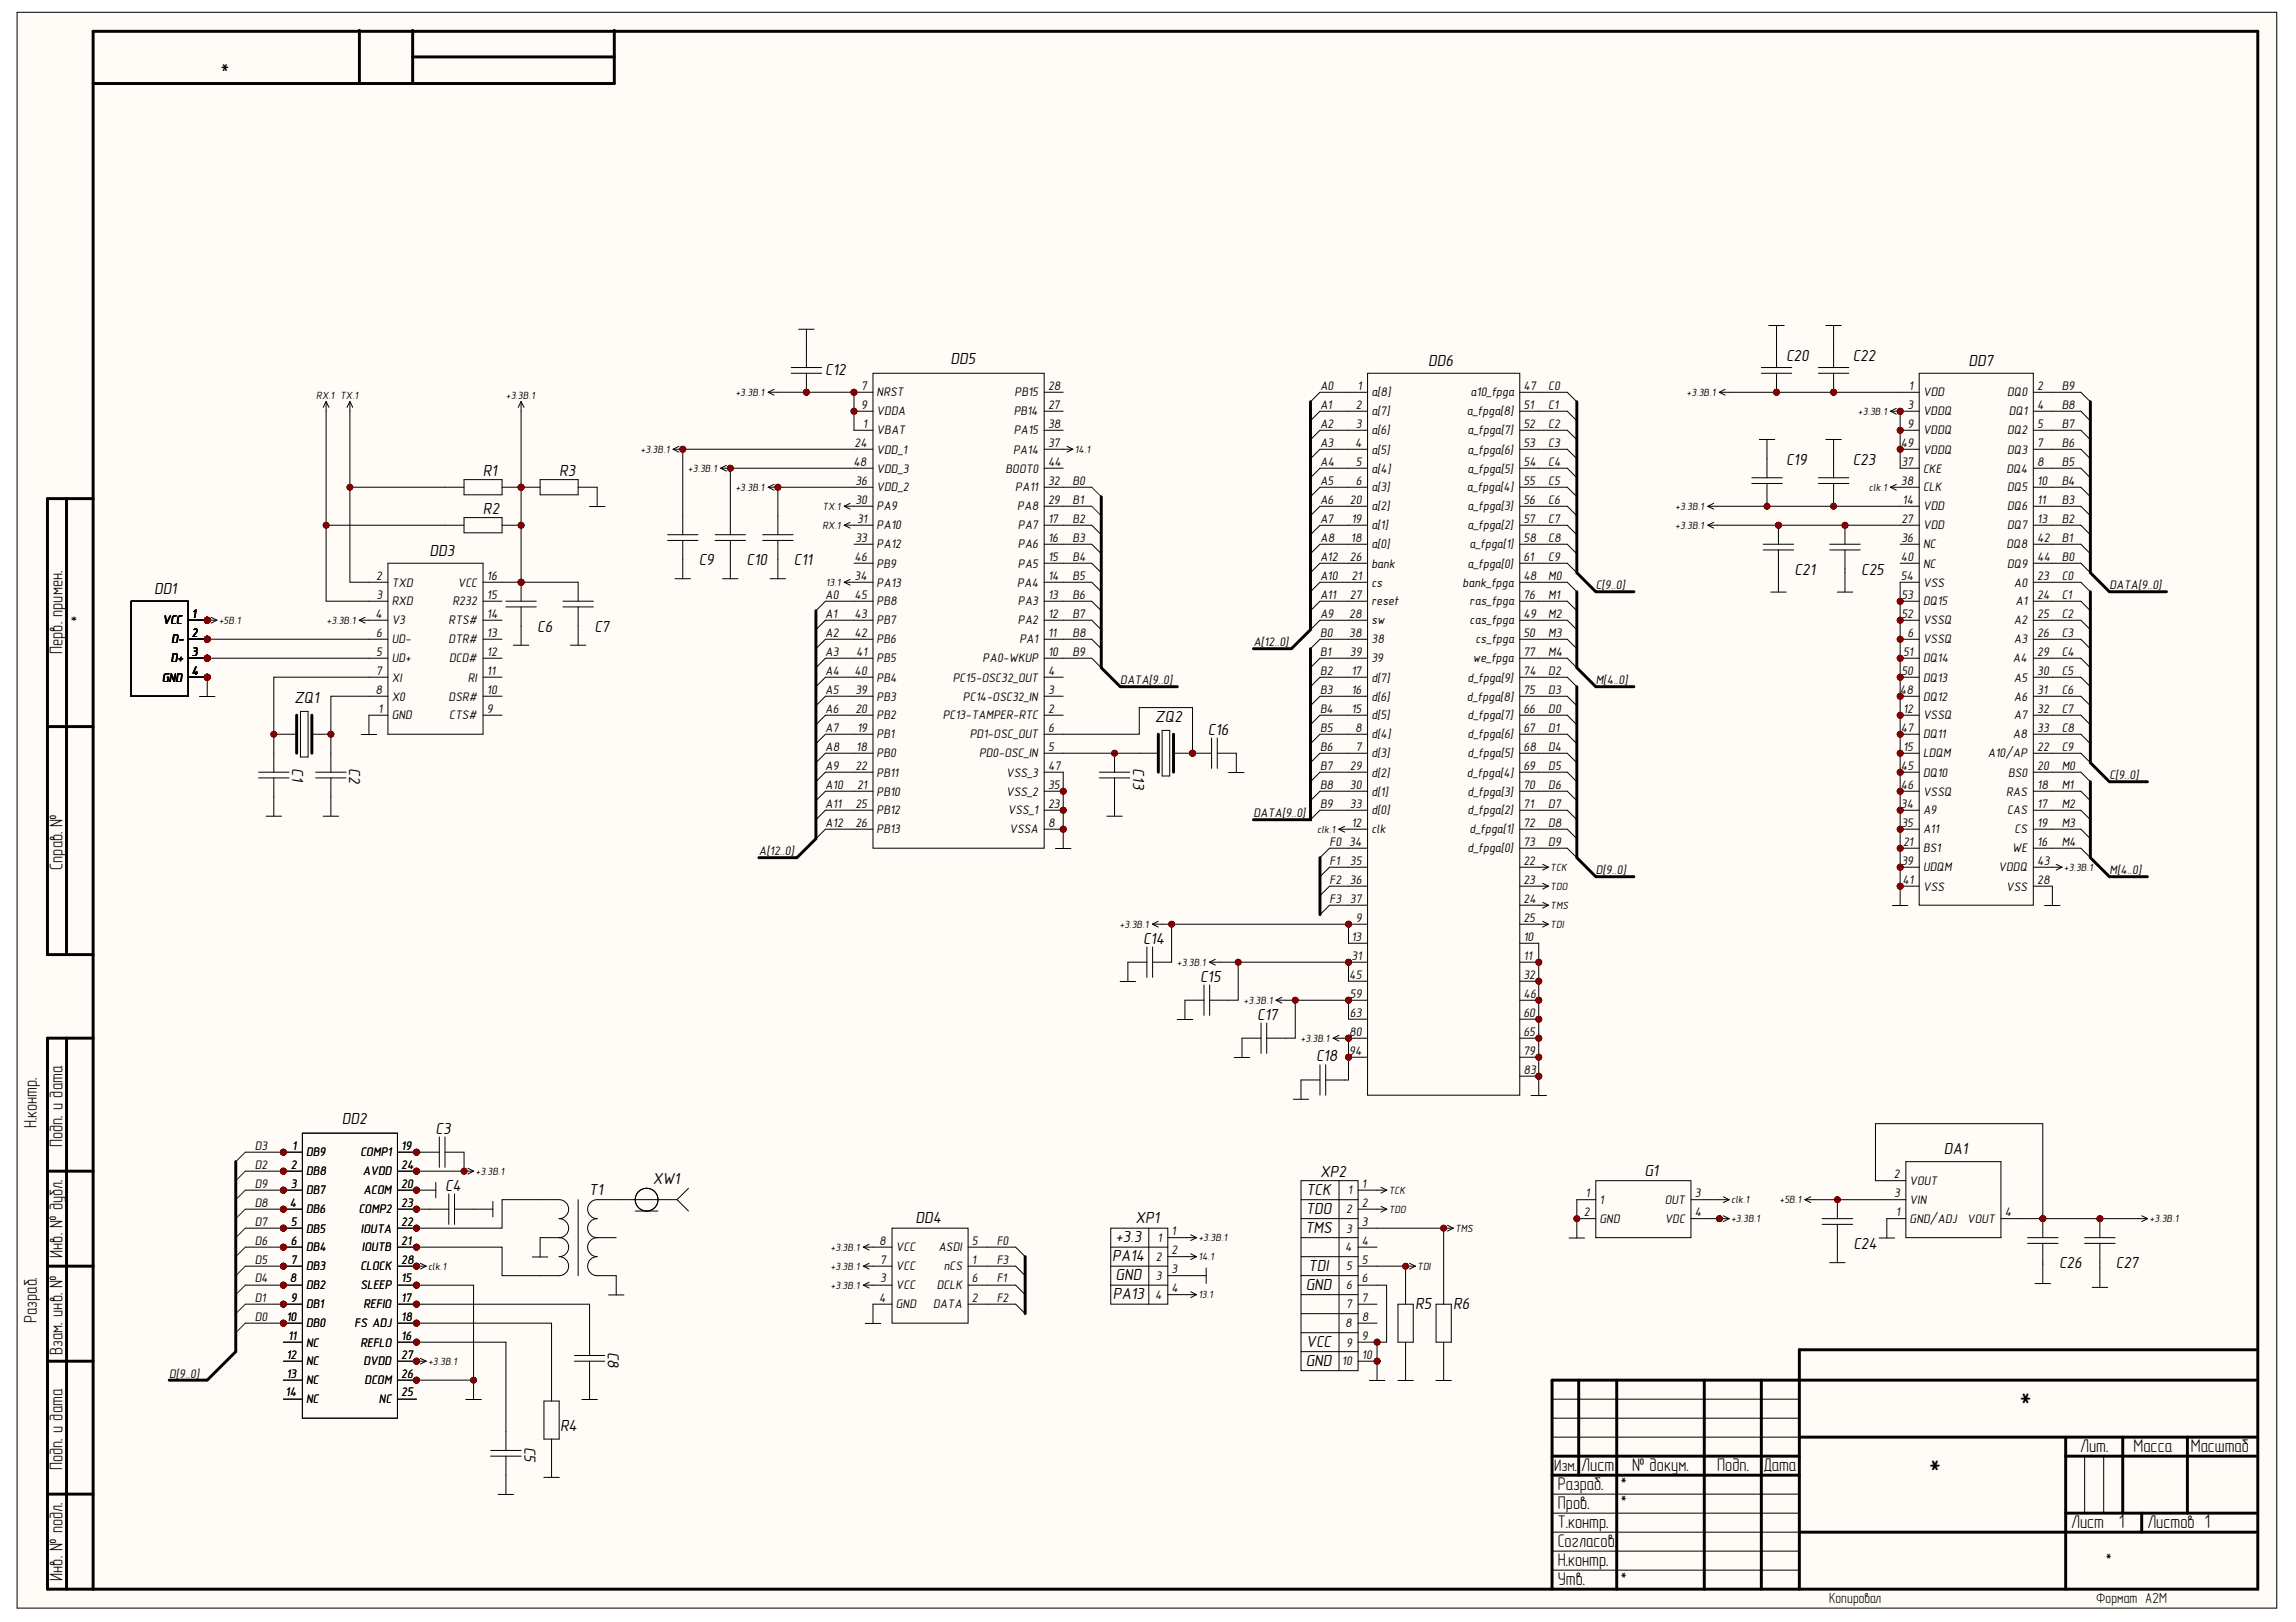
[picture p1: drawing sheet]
<svg xmlns="http://www.w3.org/2000/svg" width="297mm" height="210mm" viewBox="0 0 297 210" stroke-linecap="round" stroke-linejoin="round" font-family="sans-serif">
<defs><g id="words">
<g font-size="5">
<text x="261" y="183.8">*</text>
<text x="249.3" y="192.4">*</text>
</g>
<text font-size="3.6" x="29.9" y="6.7" transform="rotate(-180 29.9 6.7)">*</text>
<g font-size="2.5">
<text x="11" y="80.7" transform="rotate(-90 11 80.7)">*</text>
<text x="209.5" y="195.3">*</text>
<text x="209.5" y="192.9">*</text>
<text x="274.1" y="197.8">1</text>
<text x="272.3" y="202.7">*</text>
<text x="209.5" y="205.2">*</text>
</g>
<g font-size="2.4">
<text x="8.1" y="84.7" transform="rotate(-90 8.1 84.7)">Перв. примен.</text>
<text x="8.1" y="112.6" transform="rotate(-90 8.1 112.6)">Справ. №</text>
<text x="4.8" y="146" transform="rotate(-90 4.8 146)">Н.контр.</text>
<text x="8.1" y="148.5" transform="rotate(-90 8.1 148.5)">Подп. и дата</text>
<text x="8.1" y="162.8" transform="rotate(-90 8.1 162.8)">Инв. № дубл.</text>
<text x="4.8" y="171.2" transform="rotate(-90 4.8 171.2)">Разраб.</text>
<text x="8.1" y="175.4" transform="rotate(-90 8.1 175.4)">Взам. инв. №</text>
<text x="8.1" y="190.3" transform="rotate(-90 8.1 190.3)">Подп. и дата</text>
<text x="204.6" y="190.4">Лист</text>
<text x="211.1" y="190.4">№ докум.</text>
<text x="222.1" y="190.4">Подп.</text>
<text x="228.1" y="190.4">Дата</text>
<text x="269.1" y="187.9">Лит.</text>
<text x="276" y="187.9">Масса</text>
<text x="283.4" y="187.9">Масштаб</text>
<text x="201.5" y="195.3">Пров.</text>
<text x="201.5" y="197.8">Т.контр.</text>
<text x="201.5" y="192.8">Разраб.</text>
<text x="268" y="197.8">Лист</text>
<text x="277.8" y="197.8">Листов 1</text>
<text x="201.5" y="202.7">Н.контр.</text>
<text x="201.5" y="200.2">Согласов.</text>
<text x="8.1" y="204.6" transform="rotate(-90 8.1 204.6)">Инв. № подл.</text>
<text x="201.5" y="205.1">Утв.</text>
</g>
<text font-size="2.2" x="201.1" y="190.3">Изм.</text>
<g font-size="2.1">
<text x="123" y="47.2">DD5</text>
<text x="184.8" y="47.4">DD6</text>
<text x="231.1" y="46.7">C20</text>
<text x="239.7" y="46.7">C22</text>
<text x="254.7" y="47.4">DD7</text>
<text x="106.8" y="48.5">C12</text>
<text x="62.5" y="61.7">R1</text>
<text x="72.3" y="61.7">R3</text>
<text x="231.1" y="60.2">C19</text>
<text x="239.7" y="60.2">C23</text>
<text x="55.6" y="72">DD3</text>
<text x="62.5" y="66.6">R2</text>
<text x="19.9" y="76.9">DD1</text>
<text x="90.4" y="73.2">C9</text>
<text x="96.6" y="73.2">C10</text>
<text x="102.7" y="73.2">C11</text>
<text x="232.2" y="74.4">C21</text>
<text x="240.8" y="74.4">C25</text>
<text x="69.5" y="81.7">C6</text>
<text x="76.9" y="81.7">C7</text>
<text x="38.1" y="90.9">ZQ1</text>
<text x="149.4" y="93.4">ZQ2</text>
<text x="156.3" y="95.1">C16</text>
<text x="37.8" y="99.4" transform="rotate(90 37.8 99.4)">C1</text>
<text x="45.2" y="99.4" transform="rotate(90 45.2 99.4)">C2</text>
<text x="146.6" y="99.4" transform="rotate(90 146.6 99.4)">C13</text>
<text x="147.9" y="122.1">C14</text>
<text x="155.3" y="127">C15</text>
<text x="162.7" y="131.9">C17</text>
<text x="170.3" y="137.4">C18</text>
<text x="44.2" y="145.5">DD2</text>
<text x="56.3" y="146.7">C3</text>
<text x="251.5" y="149.4">DA1</text>
<text x="57.6" y="154.1">C4</text>
<text x="76.2" y="154.6">T1</text>
<text x="84.4" y="153.2">XW1</text>
<text x="169" y="154.6">TCK</text>
<text x="170.8" y="152.4">XP2</text>
<text x="212.7" y="152.1">G1</text>
<text x="118.4" y="158.3">DD4</text>
<text x="144.3" y="160.8">+3.3</text>
<text x="146.9" y="158.3">XP1</text>
<text x="168.8" y="159.5">TMS</text>
<text x="168.9" y="157.1">TDO</text>
<text x="239.8" y="161.7">C24</text>
<text x="143.9" y="163.2">PA14</text>
<text x="144.3" y="165.7">GND</text>
<text x="145.4" y="163">В</text>
<text x="168.9" y="166.9">GND</text>
<text x="169.3" y="164.4">TDI</text>
<text x="266.4" y="164.1">C26</text>
<text x="273.7" y="164.1">C27</text>
<text x="144" y="168.1">PA13</text>
<text x="183.1" y="169.3">R5</text>
<text x="188" y="169.3">R6</text>
<text x="78.6" y="174.9" transform="rotate(90 78.6 174.9)">C8</text>
<text x="168.9" y="176.7">GND</text>
<text x="169" y="174.3">VCC</text>
<text x="72.5" y="185.2">R4</text>
<text x="67.9" y="187.2" transform="rotate(90 67.9 187.2)">C5</text>
</g>
<g font-size="1.9">
<text x="236.6" y="207.5">Копировал</text>
<text x="271.2" y="207.5">Формат A2М</text>
</g>
<g font-size="1.6">
<text x="111.4" y="50.4">7</text>
<text x="111.4" y="52.9">9</text>
<text x="113.4" y="51.3">NRST</text>
<text x="113.4" y="53.8">VDDA</text>
<text x="131.1" y="53.8">PB14</text>
<text x="131.3" y="51.3">PB15</text>
<text x="135.6" y="52.9">27</text>
<text x="135.6" y="50.4">28</text>
<text x="170.8" y="50.4">A0</text>
<text x="170.8" y="52.9">A1</text>
<text x="175.4" y="52.9">2</text>
<text x="175.6" y="50.4">1</text>
<text x="177.4" y="51.3">a[8]</text>
<text x="177.4" y="53.8">a[7]</text>
<text x="189.8" y="53.8">a_fpga[8]</text>
<text x="190.2" y="51.3">a10_fpga</text>
<text x="197.1" y="50.4">47</text>
<text x="197.1" y="52.9">51</text>
<text x="200.3" y="50.4">C0</text>
<text x="200.3" y="52.9">C1</text>
<text x="246.8" y="52.9">3</text>
<text x="247" y="50.4">1</text>
<text x="248.8" y="51.3">VDD</text>
<text x="248.8" y="53.8">VDDQ</text>
<text x="259.7" y="51.3">DQ0</text>
<text x="259.9" y="53.8">DQ1</text>
<text x="263.6" y="50.4">2</text>
<text x="263.6" y="52.9">4</text>
<text x="266.7" y="52.9">B8</text>
<text x="266.7" y="50.4">B9</text>
<text x="110.5" y="57.8">24</text>
<text x="111.6" y="55.4">1</text>
<text x="113.4" y="56.2">VBAT</text>
<text x="113.4" y="58.7">VDD_1</text>
<text x="131.1" y="58.7">PA14</text>
<text x="131.1" y="56.2">PA15</text>
<text x="135.6" y="57.8">37</text>
<text x="135.6" y="55.4">38</text>
<text x="170.8" y="55.4">A2</text>
<text x="170.8" y="57.8">A3</text>
<text x="175.3" y="57.8">4</text>
<text x="175.4" y="55.4">3</text>
<text x="177.4" y="56.2">a[6]</text>
<text x="177.4" y="58.7">a[5]</text>
<text x="189.9" y="56.2">a_fpga[7]</text>
<text x="189.9" y="58.7">a_fpga[6]</text>
<text x="197.1" y="55.4">52</text>
<text x="197.1" y="57.8">53</text>
<text x="200.3" y="55.4">C2</text>
<text x="200.3" y="57.8">C3</text>
<text x="245.9" y="57.8">49</text>
<text x="246.8" y="55.4">9</text>
<text x="248.8" y="56.2">VDDQ</text>
<text x="248.8" y="58.7">VDDQ</text>
<text x="259.7" y="56.2">DQ2</text>
<text x="259.7" y="58.7">DQ3</text>
<text x="263.6" y="55.4">5</text>
<text x="263.6" y="57.8">7</text>
<text x="266.7" y="57.8">B6</text>
<text x="266.7" y="55.4">B7</text>
<text x="110.4" y="60.3">48</text>
<text x="110.7" y="65.2">30</text>
<text x="110.7" y="62.7">36</text>
<text x="113.4" y="63.6">VDD_2</text>
<text x="113.4" y="61.2">VDD_3</text>
<text x="130.1" y="61.2">BOOT0</text>
<text x="131.4" y="63.6">PA11</text>
<text x="135.6" y="65.2">29</text>
<text x="135.6" y="62.7">32</text>
<text x="135.6" y="60.3">44</text>
<text x="138.8" y="62.7">B0</text>
<text x="138.8" y="65.2">B1</text>
<text x="170.8" y="60.3">A4</text>
<text x="170.8" y="62.7">A5</text>
<text x="170.8" y="65.2">A6</text>
<text x="174.6" y="65.2">20</text>
<text x="175.4" y="60.3">5</text>
<text x="175.4" y="62.7">6</text>
<text x="177.4" y="61.2">a[4]</text>
<text x="177.4" y="63.6">a[3]</text>
<text x="189.8" y="63.6">a_fpga[4]</text>
<text x="189.9" y="61.2">a_fpga[5]</text>
<text x="197.1" y="60.3">54</text>
<text x="197.1" y="62.7">55</text>
<text x="197.1" y="65.2">56</text>
<text x="200.3" y="60.3">C4</text>
<text x="200.3" y="62.7">C5</text>
<text x="200.3" y="65.2">C6</text>
<text x="245.9" y="62.7">38</text>
<text x="246" y="60.3">37</text>
<text x="246.1" y="65.2">14</text>
<text x="248.8" y="61.2">CKE</text>
<text x="248.8" y="63.6">CLK</text>
<text x="259.6" y="61.2">DQ4</text>
<text x="259.7" y="63.6">DQ5</text>
<text x="263.6" y="60.3">8</text>
<text x="263.6" y="62.7">10</text>
<text x="263.6" y="65.2">11</text>
<text x="266.7" y="65.2">B3</text>
<text x="266.7" y="62.7">B4</text>
<text x="266.7" y="60.3">B5</text>
<text x="110.7" y="70.1">33</text>
<text x="110.9" y="67.7">31</text>
<text x="113.4" y="66.1">PA9</text>
<text x="113.4" y="68.5">PA10</text>
<text x="113.4" y="71">PA12</text>
<text x="131.6" y="66.1">PA8</text>
<text x="131.7" y="71">PA6</text>
<text x="131.7" y="68.5">PA7</text>
<text x="135.6" y="70.1">16</text>
<text x="135.6" y="67.7">17</text>
<text x="138.8" y="67.7">B2</text>
<text x="138.8" y="70.1">B3</text>
<text x="170.8" y="67.7">A7</text>
<text x="170.8" y="70.1">A8</text>
<text x="174.8" y="70.1">18</text>
<text x="174.8" y="67.7">19</text>
<text x="177.4" y="66.1">a[2]</text>
<text x="177.4" y="68.5">a[1]</text>
<text x="177.4" y="71">a[0]</text>
<text x="189.9" y="66.1">a_fpga[3]</text>
<text x="189.9" y="68.5">a_fpga[2]</text>
<text x="190.1" y="71">a_fpga[1]</text>
<text x="197.1" y="67.7">57</text>
<text x="197.1" y="70.1">58</text>
<text x="200.3" y="67.7">C7</text>
<text x="200.3" y="70.1">C8</text>
<text x="246" y="67.7">27</text>
<text x="246" y="70.1">36</text>
<text x="248.8" y="66.1">VDD</text>
<text x="248.8" y="68.5">VDD</text>
<text x="248.8" y="71">NC</text>
<text x="259.6" y="71">DQ8</text>
<text x="259.7" y="66.1">DQ6</text>
<text x="259.7" y="68.5">DQ7</text>
<text x="263.6" y="67.7">13</text>
<text x="263.6" y="70.1">42</text>
<text x="266.7" y="70.1">B1</text>
<text x="266.7" y="67.7">B2</text>
<text x="48.6" y="75">2</text>
<text x="48.7" y="77.5">3</text>
<text x="50.7" y="75.9">TXD</text>
<text x="59.2" y="75.9">VCC</text>
<text x="63" y="77.5">15</text>
<text x="63" y="75">16</text>
<text x="106.8" y="77.5">A0</text>
<text x="110.5" y="75">34</text>
<text x="110.5" y="77.5">45</text>
<text x="110.5" y="72.6">46</text>
<text x="113.4" y="75.9">PA13</text>
<text x="113.4" y="73.5">PB9</text>
<text x="131.6" y="75.9">PA4</text>
<text x="131.7" y="73.5">PA5</text>
<text x="135.6" y="77.5">13</text>
<text x="135.6" y="75">14</text>
<text x="135.6" y="72.6">15</text>
<text x="138.8" y="72.6">B4</text>
<text x="138.8" y="75">B5</text>
<text x="138.8" y="77.5">B6</text>
<text x="170.8" y="72.6">A12</text>
<text x="170.8" y="75">A10</text>
<text x="170.8" y="77.5">A11</text>
<text x="174.6" y="72.6">26</text>
<text x="174.6" y="77.5">27</text>
<text x="174.8" y="75">21</text>
<text x="177.4" y="73.5">bank</text>
<text x="177.4" y="75.9">cs</text>
<text x="189.2" y="75.9">bank_fpga</text>
<text x="189.9" y="73.5">a_fpga[0]</text>
<text x="197.1" y="72.6">61</text>
<text x="197.1" y="75">48</text>
<text x="197.1" y="77.5">76</text>
<text x="200.3" y="72.6">C9</text>
<text x="200.3" y="75">M0</text>
<text x="200.3" y="77.5">M1</text>
<text x="206.4" y="76.2">C[9..0]</text>
<text x="245.9" y="72.6">40</text>
<text x="245.9" y="75">54</text>
<text x="246" y="77.5">53</text>
<text x="248.8" y="73.5">NC</text>
<text x="248.8" y="75.9">VSS</text>
<text x="259.7" y="73.5">DQ9</text>
<text x="260.5" y="75.9">A0</text>
<text x="263.6" y="75">23</text>
<text x="263.6" y="77.5">24</text>
<text x="263.6" y="72.6">44</text>
<text x="266.7" y="72.6">B0</text>
<text x="266.7" y="75">C0</text>
<text x="266.7" y="77.5">C1</text>
<text x="272.9" y="76.2">DATA[9..0]</text>
<text x="21.1" y="80.8">VCC</text>
<text x="22.2" y="83.3">D-</text>
<text x="24.8" y="79.9">1</text>
<text x="24.8" y="82.4">2</text>
<text x="48.6" y="79.9">4</text>
<text x="48.6" y="82.4">6</text>
<text x="50.7" y="78.4">RXD</text>
<text x="50.7" y="80.8">V3</text>
<text x="50.7" y="83.3">UD-</text>
<text x="58" y="83.3">DTR#</text>
<text x="58" y="80.8">RTS#</text>
<text x="58.5" y="78.4">R232</text>
<text x="63" y="82.4">13</text>
<text x="63" y="79.9">14</text>
<text x="106.8" y="79.9">A1</text>
<text x="106.8" y="82.4">A2</text>
<text x="110.5" y="82.4">42</text>
<text x="110.5" y="79.9">43</text>
<text x="113.4" y="83.3">PB6</text>
<text x="113.4" y="80.8">PB7</text>
<text x="113.4" y="78.4">PB8</text>
<text x="131.7" y="80.8">PA2</text>
<text x="131.7" y="78.4">PA3</text>
<text x="131.9" y="83.3">PA1</text>
<text x="135.6" y="82.4">11</text>
<text x="135.6" y="79.9">12</text>
<text x="138.8" y="79.9">B7</text>
<text x="138.8" y="82.4">B8</text>
<text x="162.1" y="83.6">A[12..0]</text>
<text x="170.8" y="79.9">A9</text>
<text x="170.8" y="82.4">B0</text>
<text x="174.5" y="79.9">28</text>
<text x="174.5" y="82.4">38</text>
<text x="177.4" y="78.4">reset</text>
<text x="177.4" y="80.8">sw</text>
<text x="177.4" y="83.3">38</text>
<text x="190.1" y="80.8">cas_fpga</text>
<text x="190.1" y="78.4">ras_fpga</text>
<text x="190.9" y="83.3">cs_fpga</text>
<text x="197.1" y="79.9">49</text>
<text x="197.1" y="82.4">50</text>
<text x="200.3" y="79.9">M2</text>
<text x="200.3" y="82.4">M3</text>
<text x="246" y="79.9">52</text>
<text x="246.8" y="82.4">6</text>
<text x="248.8" y="83.3">VSSQ</text>
<text x="248.8" y="80.8">VSSQ</text>
<text x="248.8" y="78.4">DQ15</text>
<text x="260.5" y="80.8">A2</text>
<text x="260.5" y="83.3">A3</text>
<text x="260.8" y="78.4">A1</text>
<text x="263.6" y="79.9">25</text>
<text x="263.6" y="82.4">26</text>
<text x="266.7" y="79.9">C2</text>
<text x="266.7" y="82.4">C3</text>
<text x="21" y="88.2">GND</text>
<text x="22.1" y="85.7">D+</text>
<text x="24.8" y="84.9">3</text>
<text x="24.8" y="87.3">4</text>
<text x="48.6" y="89.8">8</text>
<text x="48.6" y="84.9">5</text>
<text x="48.6" y="87.3">7</text>
<text x="50.7" y="85.7">UD+</text>
<text x="50.7" y="88.2">XI</text>
<text x="58.1" y="85.7">DCD#</text>
<text x="60.5" y="88.2">RI</text>
<text x="63" y="89.8">10</text>
<text x="63" y="87.3">11</text>
<text x="63" y="84.9">12</text>
<text x="106.8" y="84.9">A3</text>
<text x="106.8" y="87.3">A4</text>
<text x="106.8" y="89.8">A5</text>
<text x="110.5" y="87.3">40</text>
<text x="110.7" y="89.8">39</text>
<text x="110.8" y="84.9">41</text>
<text x="113.4" y="88.2">PB4</text>
<text x="113.4" y="85.7">PB5</text>
<text x="123.3" y="88.2">PC15-OSC32_OUT</text>
<text x="127.1" y="85.7">PA0-WKUP</text>
<text x="135.6" y="89.8">3</text>
<text x="135.6" y="87.3">4</text>
<text x="135.6" y="84.9">10</text>
<text x="138.8" y="84.9">B9</text>
<text x="144.9" y="88.5">DATA[9..0]</text>
<text x="170.8" y="84.9">B1</text>
<text x="170.8" y="87.3">B2</text>
<text x="170.8" y="89.8">B3</text>
<text x="174.6" y="84.9">39</text>
<text x="174.8" y="87.3">17</text>
<text x="174.8" y="89.8">16</text>
<text x="177.4" y="88.2">d[7]</text>
<text x="177.4" y="85.7">39</text>
<text x="189.9" y="88.2">d_fpga[9]</text>
<text x="190.5" y="85.7">we_fpga</text>
<text x="197.1" y="84.9">77</text>
<text x="197.1" y="87.3">74</text>
<text x="197.1" y="89.8">75</text>
<text x="200.3" y="84.9">M4</text>
<text x="200.3" y="87.3">D2</text>
<text x="200.3" y="89.8">D3</text>
<text x="206.4" y="88.5">M[4..0]</text>
<text x="245.8" y="89.8">48</text>
<text x="246" y="87.3">50</text>
<text x="246.2" y="84.9">51</text>
<text x="248.8" y="88.2">DQ13</text>
<text x="248.8" y="85.7">DQ14</text>
<text x="260.4" y="85.7">A4</text>
<text x="260.5" y="88.2">A5</text>
<text x="263.6" y="84.9">29</text>
<text x="263.6" y="87.3">30</text>
<text x="263.6" y="89.8">31</text>
<text x="266.7" y="84.9">C4</text>
<text x="266.7" y="87.3">C5</text>
<text x="266.7" y="89.8">C6</text>
<text x="48.9" y="92.2">1</text>
<text x="50.7" y="93.1">GND</text>
<text x="50.7" y="90.7">X0</text>
<text x="58" y="90.7">DSR#</text>
<text x="58.1" y="93.1">CTS#</text>
<text x="63" y="92.2">9</text>
<text x="106.8" y="92.2">A6</text>
<text x="106.8" y="94.7">A7</text>
<text x="110.7" y="92.2">20</text>
<text x="110.9" y="94.7">19</text>
<text x="113.4" y="95.6">PB1</text>
<text x="113.4" y="93.1">PB2</text>
<text x="113.4" y="90.7">PB3</text>
<text x="122" y="93.1">PC13-TAMPER-RTC</text>
<text x="124.6" y="90.7">PC14-OSC32_IN</text>
<text x="125.5" y="95.6">PD1-OSC_OUT</text>
<text x="135.6" y="92.2">2</text>
<text x="135.6" y="94.7">6</text>
<text x="170.8" y="92.2">B4</text>
<text x="170.8" y="94.7">B5</text>
<text x="174.8" y="92.2">15</text>
<text x="175.3" y="94.7">8</text>
<text x="177.4" y="90.7">d[6]</text>
<text x="177.4" y="93.1">d[5]</text>
<text x="177.4" y="95.6">d[4]</text>
<text x="189.8" y="90.7">d_fpga[8]</text>
<text x="189.9" y="93.1">d_fpga[7]</text>
<text x="189.9" y="95.6">d_fpga[6]</text>
<text x="197.1" y="92.2">66</text>
<text x="197.1" y="94.7">67</text>
<text x="200.3" y="92.2">D0</text>
<text x="200.3" y="94.7">D1</text>
<text x="245.9" y="94.7">47</text>
<text x="246.2" y="92.2">12</text>
<text x="248.8" y="93.1">VSSQ</text>
<text x="248.8" y="95.6">DQ11</text>
<text x="248.8" y="90.7">DQ12</text>
<text x="260.4" y="95.6">A8</text>
<text x="260.5" y="90.7">A6</text>
<text x="260.5" y="93.1">A7</text>
<text x="263.6" y="92.2">32</text>
<text x="263.6" y="94.7">33</text>
<text x="266.7" y="92.2">C7</text>
<text x="266.7" y="94.7">C8</text>
<text x="106.8" y="97.2">A8</text>
<text x="106.8" y="99.6">A9</text>
<text x="110.7" y="99.6">22</text>
<text x="110.8" y="97.2">18</text>
<text x="113.4" y="98">PB0</text>
<text x="113.4" y="100.5">PB11</text>
<text x="126.7" y="98">PD0-OSC_IN</text>
<text x="130.2" y="100.5">VSS_3</text>
<text x="135.6" y="97.2">5</text>
<text x="135.6" y="99.6">47</text>
<text x="170.8" y="97.2">B6</text>
<text x="170.8" y="99.6">B7</text>
<text x="174.6" y="99.6">29</text>
<text x="175.4" y="97.2">7</text>
<text x="177.4" y="98">d[3]</text>
<text x="177.4" y="100.5">d[2]</text>
<text x="189.8" y="100.5">d_fpga[4]</text>
<text x="189.9" y="98">d_fpga[5]</text>
<text x="197.1" y="97.2">68</text>
<text x="197.1" y="99.6">69</text>
<text x="200.3" y="97.2">D4</text>
<text x="200.3" y="99.6">D5</text>
<text x="245.9" y="99.6">45</text>
<text x="246.2" y="97.2">15</text>
<text x="248.8" y="98">LDQM</text>
<text x="248.8" y="100.5">DQ10</text>
<text x="257.2" y="98">A10/AP</text>
<text x="259.8" y="100.5">BS0</text>
<text x="263.6" y="99.6">20</text>
<text x="263.6" y="97.2">22</text>
<text x="266.7" y="97.2">C9</text>
<text x="266.7" y="99.6">M0</text>
<text x="272.9" y="100.8">C[9..0]</text>
<text x="106.8" y="102.1">A10</text>
<text x="106.8" y="104.5">A11</text>
<text x="106.8" y="107">A12</text>
<text x="110.7" y="104.5">25</text>
<text x="110.7" y="107">26</text>
<text x="110.9" y="102.1">21</text>
<text x="113.4" y="103">PB10</text>
<text x="113.4" y="105.4">PB12</text>
<text x="113.4" y="107.9">PB13</text>
<text x="130.2" y="103">VSS_2</text>
<text x="130.4" y="105.4">VSS_1</text>
<text x="130.6" y="107.9">VSSA</text>
<text x="135.6" y="107">8</text>
<text x="135.6" y="104.5">23</text>
<text x="135.6" y="102.1">35</text>
<text x="162.1" y="105.7">DATA[9..0]</text>
<text x="170.8" y="102.1">B8</text>
<text x="170.8" y="104.5">B9</text>
<text x="174.6" y="102.1">30</text>
<text x="174.6" y="104.5">33</text>
<text x="174.8" y="107">12</text>
<text x="177.4" y="107.9">clk</text>
<text x="177.4" y="103">d[1]</text>
<text x="177.4" y="105.4">d[0]</text>
<text x="189.9" y="103">d_fpga[3]</text>
<text x="189.9" y="105.4">d_fpga[2]</text>
<text x="190.1" y="107.9">d_fpga[1]</text>
<text x="197.1" y="102.1">70</text>
<text x="197.1" y="104.5">71</text>
<text x="197.1" y="107">72</text>
<text x="200.3" y="102.1">D6</text>
<text x="200.3" y="104.5">D7</text>
<text x="200.3" y="107">D8</text>
<text x="245.9" y="104.5">34</text>
<text x="245.9" y="102.1">46</text>
<text x="246" y="107">35</text>
<text x="248.8" y="105.4">A9</text>
<text x="248.8" y="107.9">A11</text>
<text x="248.8" y="103">VSSQ</text>
<text x="259.5" y="103">RAS</text>
<text x="259.7" y="105.4">CAS</text>
<text x="260.6" y="107.9">CS</text>
<text x="263.6" y="104.5">17</text>
<text x="263.6" y="102.1">18</text>
<text x="263.6" y="107">19</text>
<text x="266.7" y="102.1">M1</text>
<text x="266.7" y="104.5">M2</text>
<text x="266.7" y="107">M3</text>
<text x="98.2" y="110.7">A[12..0]</text>
<text x="172" y="109.5">F0</text>
<text x="172" y="111.9">F1</text>
<text x="174.5" y="109.5">34</text>
<text x="174.6" y="111.9">35</text>
<text x="189.9" y="110.3">d_fpga[0]</text>
<text x="197.1" y="109.5">73</text>
<text x="197.1" y="111.9">22</text>
<text x="200.3" y="109.5">D9</text>
<text x="206.4" y="113.1">D[9..0]</text>
<text x="246" y="111.9">39</text>
<text x="246.2" y="109.5">21</text>
<text x="248.8" y="110.3">BS1</text>
<text x="248.8" y="112.8">UDQM</text>
<text x="258.6" y="112.8">VDDQ</text>
<text x="260.3" y="110.3">WE</text>
<text x="263.6" y="109.5">16</text>
<text x="263.6" y="111.9">43</text>
<text x="266.7" y="109.5">M4</text>
<text x="272.9" y="113.1">M[4..0]</text>
<text x="172" y="114.4">F2</text>
<text x="172" y="116.8">F3</text>
<text x="174.6" y="114.4">36</text>
<text x="174.6" y="116.8">37</text>
<text x="175.4" y="119.3">9</text>
<text x="197.1" y="114.4">23</text>
<text x="197.1" y="116.8">24</text>
<text x="197.1" y="119.3">25</text>
<text x="246.1" y="114.4">41</text>
<text x="248.8" y="115.3">VSS</text>
<text x="259.5" y="115.3">VSS</text>
<text x="263.6" y="114.4">28</text>
<text x="174.8" y="121.7">13</text>
<text x="174.8" y="124.2">31</text>
<text x="197.1" y="121.7">10</text>
<text x="197.1" y="124.2">11</text>
<text x="174.5" y="126.7">45</text>
<text x="174.6" y="129.1">59</text>
<text x="174.6" y="131.6">63</text>
<text x="197.1" y="126.7">32</text>
<text x="197.1" y="129.1">46</text>
<text x="197.1" y="131.6">60</text>
<text x="174.5" y="134">80</text>
<text x="174.5" y="136.5">94</text>
<text x="197.1" y="134">65</text>
<text x="197.1" y="136.5">79</text>
<text x="197.1" y="139">83</text>
<text x="33" y="148.8">D3</text>
<text x="37.8" y="148.8">1</text>
<text x="39.6" y="149.7">DB9</text>
<text x="46.6" y="149.7">COMP1</text>
<text x="51.9" y="148.8">19</text>
<text x="33" y="151.2">D2</text>
<text x="33" y="153.7">D9</text>
<text x="37.6" y="151.2">2</text>
<text x="37.6" y="153.7">3</text>
<text x="39.6" y="152.1">DB8</text>
<text x="39.6" y="154.6">DB7</text>
<text x="47" y="152.1">AVDD</text>
<text x="47" y="154.6">ACOM</text>
<text x="51.9" y="153.7">20</text>
<text x="51.9" y="151.2">24</text>
<text x="174.4" y="154.6">1</text>
<text x="176.2" y="153.7">1</text>
<text x="205.1" y="154.9">1</text>
<text x="206.9" y="155.8">1</text>
<text x="215.4" y="155.8">OUT</text>
<text x="219.3" y="154.9">3</text>
<text x="245" y="152.4">2</text>
<text x="245.1" y="154.9">3</text>
<text x="247.1" y="153.3">VOUT</text>
<text x="247.1" y="155.8">VIN</text>
<text x="33" y="161.1">D6</text>
<text x="33" y="158.6">D7</text>
<text x="33" y="156.2">D8</text>
<text x="37.5" y="156.2">4</text>
<text x="37.6" y="158.6">5</text>
<text x="37.6" y="161.1">6</text>
<text x="39.6" y="157">DB6</text>
<text x="39.6" y="159.5">DB5</text>
<text x="39.6" y="162">DB4</text>
<text x="46.4" y="157">COMP2</text>
<text x="46.7" y="159.5">IOUTA</text>
<text x="46.8" y="162">IOUTB</text>
<text x="51.9" y="161.1">21</text>
<text x="51.9" y="158.6">22</text>
<text x="51.9" y="156.2">23</text>
<text x="113.8" y="161.1">8</text>
<text x="115.9" y="162">VCC</text>
<text x="121.4" y="162">ASDI</text>
<text x="125.7" y="161.1">5</text>
<text x="128.9" y="161.1">F0</text>
<text x="149.8" y="160.7">1</text>
<text x="151.6" y="159.8">1</text>
<text x="174" y="162">4</text>
<text x="174.2" y="157">2</text>
<text x="174.2" y="159.5">3</text>
<text x="176.2" y="156.2">2</text>
<text x="176.2" y="158.6">3</text>
<text x="176.2" y="161.1">4</text>
<text x="204.9" y="157.4">2</text>
<text x="206.9" y="158.3">GND</text>
<text x="215.4" y="158.3">VDC</text>
<text x="219.3" y="157.4">4</text>
<text x="245.3" y="157.4">1</text>
<text x="247.1" y="158.3">GND/ADJ</text>
<text x="254.5" y="158.3">VOUT</text>
<text x="259.4" y="157.4">4</text>
<text x="33" y="166">D4</text>
<text x="33" y="163.5">D5</text>
<text x="37.5" y="166">8</text>
<text x="37.6" y="163.5">7</text>
<text x="39.6" y="164.4">DB3</text>
<text x="39.6" y="166.9">DB2</text>
<text x="46.6" y="166.9">SLEEP</text>
<text x="46.6" y="164.4">CLOCK</text>
<text x="51.9" y="166">15</text>
<text x="51.9" y="163.5">28</text>
<text x="113.9" y="166">3</text>
<text x="113.9" y="163.5">7</text>
<text x="115.9" y="166.9">VCC</text>
<text x="115.9" y="164.4">VCC</text>
<text x="121.2" y="166.9">DCLK</text>
<text x="122.1" y="164.4">nCS</text>
<text x="125.7" y="163.5">1</text>
<text x="125.7" y="166">6</text>
<text x="128.9" y="166">F1</text>
<text x="128.9" y="163.5">F3</text>
<text x="149.5" y="163.2">2</text>
<text x="149.5" y="165.6">3</text>
<text x="151.6" y="162.3">2</text>
<text x="151.6" y="164.7">3</text>
<text x="151.6" y="167.2">4</text>
<text x="174.2" y="164.4">5</text>
<text x="174.2" y="166.9">6</text>
<text x="176.2" y="163.5">5</text>
<text x="176.2" y="166">6</text>
<text x="33" y="170.9">D0</text>
<text x="33" y="168.5">D1</text>
<text x="37.1" y="170.9">10</text>
<text x="37.3" y="173.4">11</text>
<text x="37.6" y="168.5">9</text>
<text x="39.6" y="169.3">DB1</text>
<text x="39.6" y="171.8">DB0</text>
<text x="45.9" y="171.8">FS ADJ</text>
<text x="47" y="169.3">REFIO</text>
<text x="51.9" y="173.4">16</text>
<text x="51.9" y="168.5">17</text>
<text x="51.9" y="170.9">18</text>
<text x="113.8" y="168.5">4</text>
<text x="115.9" y="169.3">GND</text>
<text x="120.7" y="169.3">DATA</text>
<text x="125.7" y="168.5">2</text>
<text x="128.9" y="168.5">F2</text>
<text x="149.5" y="168.1">4</text>
<text x="174" y="171.8">8</text>
<text x="174.2" y="169.3">7</text>
<text x="176.2" y="168.5">7</text>
<text x="176.2" y="170.9">8</text>
<text x="176.2" y="173.4">9</text>
<text x="21.9" y="178.3">D[9..0]</text>
<text x="37.1" y="175.8">12</text>
<text x="37.1" y="178.3">13</text>
<text x="39.6" y="174.3">NC</text>
<text x="39.6" y="176.7">NC</text>
<text x="39.6" y="179.2">NC</text>
<text x="46.6" y="174.3">REFLO</text>
<text x="47" y="176.7">DVDD</text>
<text x="47.2" y="179.2">DCOM</text>
<text x="51.9" y="178.3">26</text>
<text x="51.9" y="175.8">27</text>
<text x="173.6" y="176.7">10</text>
<text x="174.2" y="174.3">9</text>
<text x="176.2" y="175.8">10</text>
<text x="36.9" y="180.7">14</text>
<text x="39.6" y="181.6">NC</text>
<text x="49" y="181.6">NC</text>
<text x="51.9" y="180.7">25</text>
</g>
<g font-size="1.4">
<text x="40.9" y="51.7">RX.1 TX.1</text>
<text x="65.4" y="51.7">+3.3В.1</text>
<text x="95.1" y="51.2">+3.3В.1</text>
<text x="218.2" y="51.2">+3.3В.1</text>
<text x="240.4" y="53.7">+3.3В.1</text>
<text x="82.9" y="58.6">+3.3В.1</text>
<text x="139.1" y="58.6">14.1</text>
<text x="89" y="61.1">+3.3В.1</text>
<text x="95.1" y="63.5">+3.3В.1</text>
<text x="106.4" y="66">TX.1</text>
<text x="216.7" y="66">+3.3В.1</text>
<text x="241.8" y="63.5">clk.1</text>
<text x="106.4" y="68.4">RX.1</text>
<text x="216.7" y="68.4">+3.3В.1</text>
<text x="106.9" y="75.8">13.1</text>
<text x="28.3" y="80.7">+5В.1</text>
<text x="42.3" y="80.7">+3.3В.1</text>
<text x="170.4" y="107.8">clk.1</text>
<text x="200.6" y="112.7">TCK</text>
<text x="267" y="112.7">+3.3В.1</text>
<text x="200.6" y="115.2">TDO</text>
<text x="200.6" y="117.6">TMS</text>
<text x="144.8" y="120.1">+3.3В.1</text>
<text x="152.3" y="125">+3.3В.1</text>
<text x="200.6" y="120.1">TDI</text>
<text x="160.9" y="129.9">+3.3В.1</text>
<text x="168.2" y="134.8">+3.3В.1</text>
<text x="61.5" y="152">+3.3В.1</text>
<text x="179.7" y="154.5">TCK</text>
<text x="224" y="155.7">clk.1</text>
<text x="230.2" y="155.7">+5В.1</text>
<text x="107.5" y="161.9">+3.3В.1</text>
<text x="155" y="160.6">+3.3В.1</text>
<text x="179.7" y="157">TDO</text>
<text x="188.3" y="159.4">TMS</text>
<text x="224" y="158.2">+3.3В.1</text>
<text x="278.1" y="158.2">+3.3В.1</text>
<text x="55.4" y="164.3">clk.1</text>
<text x="107.5" y="164.3">+3.3В.1</text>
<text x="107.5" y="166.8">+3.3В.1</text>
<text x="155" y="163.1">14.1</text>
<text x="155" y="168">13.1</text>
<text x="183.3" y="164.3">TDI</text>
<text x="55.4" y="176.6">+3.3В.1</text>
</g>
</g></defs>
<g fill="#fffcf8">
<path d="M2.2 1.6h292.3v206.5h-292.3z" fill-rule="evenodd"/>
<path d="M2.2 1.6h292.3v206.5h-292.3z" fill-rule="evenodd"/>
</g>
<g fill="none" stroke="#000" stroke-width=".38">
<path d="M46.5 3.9v6.9M53.4 3.9v6.9M53.4 7.4h26.1M79.5 3.9v6.9h-67.5M8.6 64.5v59M12 64.5h-5.9v59h5.9M6.1 94h5.9M8.6 134.4v71.3M12 134.3l-5.9 .1v71.3h286v-201.6h-280.1v201.6M6.1 151.6h5.9M6.1 163.9h5.9M6.1 176.2h5.9"/>
<path d="M204.2 178.6v12.3M209.2 178.6v27.1M220.5 178.6v27.1M227.9 178.6v27.1M291.8 178.6h-91v27.1M291.8 174.7h-59v31M6.1 193.4h5.9M200.8 188.4h32M200.8 190.9h32M232.8 186h59M232.8 198.3h59M267.2 188.4h24.6"/>
<path d="M267.2 186v19.7M267.2 195.8h24.6M274.6 186v9.8M277.1 195.8v2.5M283 186v9.8"/>
</g>
<g fill="none" stroke="#000" stroke-width=".13">
<path d="M2.2 1.6h292.3v206.5h-292.3zM47.7 75.3h2.5M47.7 77.8h2.5M50.2 72.9h12.3v22.1h-12.3zM62.5 75.3h2.5M62.5 77.8h2.5M47.7 80.3h2.5M47.7 85.2h2.5M47.7 82.7h2.5M47.7 92.6h2.5M47.7 87.6h2.5M47.7 90.1h2.5"/>
<path d="M62.5 92.6h2.5M62.5 80.3h2.5M62.5 85.2h2.5M62.5 82.7h2.5M62.5 87.6h2.5M62.5 90.1h2.5M200.8 198.3h32M200.8 195.8h32M200.8 193.4h32M200.8 186h32M200.8 183.5h32M200.8 181.1h32"/>
<path d="M269.7 188.4v7.4M272.2 188.4v7.4M200.8 203.2h32M200.8 200.7h32"/>
</g>
<circle cx="26.8" cy="80.3" r=".38" fill="#800000"/>
<circle cx="26.8" cy="80.3" r=".38" fill="none" stroke="#800000" stroke-width=".13"/>
<circle cx="26.8" cy="82.7" r=".37" fill="#800000"/>
<circle cx="26.8" cy="82.7" r=".37" fill="none" stroke="#800000" stroke-width=".13"/>
<circle cx="26.8" cy="85.2" r=".38" fill="#800000"/>
<circle cx="26.8" cy="85.2" r=".38" fill="none" stroke="#800000" stroke-width=".13"/>
<circle cx="26.8" cy="87.6" r=".37" fill="#800000"/>
<circle cx="26.8" cy="87.6" r=".37" fill="none" stroke="#800000" stroke-width=".13"/>
<circle cx="26.8" cy="80.3" r=".38" fill="#800000"/>
<circle cx="26.8" cy="80.3" r=".38" fill="none" stroke="#800000" stroke-width=".13"/>
<circle cx="26.8" cy="82.7" r=".37" fill="#800000"/>
<circle cx="26.8" cy="82.7" r=".37" fill="none" stroke="#800000" stroke-width=".13"/>
<circle cx="26.8" cy="85.2" r=".38" fill="#800000"/>
<circle cx="26.8" cy="85.2" r=".38" fill="none" stroke="#800000" stroke-width=".13"/>
<circle cx="26.8" cy="87.6" r=".37" fill="#800000"/>
<circle cx="26.8" cy="87.6" r=".37" fill="none" stroke="#800000" stroke-width=".13"/>
<circle cx="26.8" cy="80.3" r=".38" fill="#800000"/>
<circle cx="26.8" cy="80.3" r=".38" fill="none" stroke="#800000" stroke-width=".13"/>
<circle cx="26.8" cy="82.7" r=".37" fill="#800000"/>
<circle cx="26.8" cy="82.7" r=".37" fill="none" stroke="#800000" stroke-width=".13"/>
<circle cx="26.8" cy="85.2" r=".38" fill="#800000"/>
<circle cx="26.8" cy="85.2" r=".38" fill="none" stroke="#800000" stroke-width=".13"/>
<circle cx="26.8" cy="87.6" r=".37" fill="#800000"/>
<circle cx="26.8" cy="87.6" r=".37" fill="none" stroke="#800000" stroke-width=".13"/>
<circle cx="26.8" cy="80.3" r=".38" fill="#800000"/>
<circle cx="26.8" cy="80.3" r=".38" fill="none" stroke="#800000" stroke-width=".13"/>
<circle cx="26.8" cy="82.7" r=".37" fill="#800000"/>
<circle cx="26.8" cy="82.7" r=".37" fill="none" stroke="#800000" stroke-width=".13"/>
<circle cx="26.8" cy="85.2" r=".38" fill="#800000"/>
<circle cx="26.8" cy="85.2" r=".38" fill="none" stroke="#800000" stroke-width=".13"/>
<circle cx="26.8" cy="87.6" r=".37" fill="#800000"/>
<circle cx="26.8" cy="87.6" r=".37" fill="none" stroke="#800000" stroke-width=".13"/>
<circle cx="26.8" cy="80.3" r=".38" fill="#800000"/>
<circle cx="26.8" cy="80.3" r=".38" fill="none" stroke="#800000" stroke-width=".13"/>
<circle cx="26.8" cy="82.7" r=".37" fill="#800000"/>
<circle cx="26.8" cy="82.7" r=".37" fill="none" stroke="#800000" stroke-width=".13"/>
<circle cx="26.8" cy="85.2" r=".38" fill="#800000"/>
<circle cx="26.8" cy="85.2" r=".38" fill="none" stroke="#800000" stroke-width=".13"/>
<circle cx="26.8" cy="87.6" r=".37" fill="#800000"/>
<circle cx="26.8" cy="87.6" r=".37" fill="none" stroke="#800000" stroke-width=".13"/>
<circle cx="26.8" cy="80.3" r=".38" fill="#800000"/>
<circle cx="26.8" cy="80.3" r=".38" fill="none" stroke="#800000" stroke-width=".13"/>
<circle cx="26.8" cy="82.7" r=".37" fill="#800000"/>
<circle cx="26.8" cy="82.7" r=".37" fill="none" stroke="#800000" stroke-width=".13"/>
<circle cx="26.8" cy="85.2" r=".38" fill="#800000"/>
<circle cx="26.8" cy="85.2" r=".38" fill="none" stroke="#800000" stroke-width=".13"/>
<circle cx="26.8" cy="87.6" r=".37" fill="#800000"/>
<circle cx="26.8" cy="87.6" r=".37" fill="none" stroke="#800000" stroke-width=".13"/>
<circle cx="26.8" cy="80.3" r=".38" fill="#800000"/>
<circle cx="26.8" cy="80.3" r=".38" fill="none" stroke="#800000" stroke-width=".13"/>
<circle cx="26.8" cy="82.7" r=".37" fill="#800000"/>
<circle cx="26.8" cy="82.7" r=".37" fill="none" stroke="#800000" stroke-width=".13"/>
<circle cx="26.8" cy="85.2" r=".38" fill="#800000"/>
<circle cx="26.8" cy="85.2" r=".38" fill="none" stroke="#800000" stroke-width=".13"/>
<circle cx="26.8" cy="87.6" r=".37" fill="#800000"/>
<circle cx="26.8" cy="87.6" r=".37" fill="none" stroke="#800000" stroke-width=".13"/>
<circle cx="26.8" cy="80.3" r=".38" fill="#800000"/>
<circle cx="26.8" cy="80.3" r=".38" fill="none" stroke="#800000" stroke-width=".13"/>
<circle cx="26.8" cy="82.7" r=".37" fill="#800000"/>
<circle cx="26.8" cy="82.7" r=".37" fill="none" stroke="#800000" stroke-width=".13"/>
<circle cx="26.8" cy="85.2" r=".38" fill="#800000"/>
<circle cx="26.8" cy="85.2" r=".38" fill="none" stroke="#800000" stroke-width=".13"/>
<circle cx="26.8" cy="87.6" r=".37" fill="#800000"/>
<circle cx="26.8" cy="87.6" r=".37" fill="none" stroke="#800000" stroke-width=".13"/>
<path d="M24.3 80.3h2.5" fill="none" stroke="#000" stroke-width=".13"/>
<circle cx="26.8" cy="80.3" r=".38" fill="#800000"/>
<circle cx="26.8" cy="80.3" r=".38" fill="none" stroke="#800000" stroke-width=".13"/>
<path d="M24.3 82.7h2.5" fill="none" stroke="#000" stroke-width=".13"/>
<circle cx="26.8" cy="82.7" r=".37" fill="#800000"/>
<circle cx="26.8" cy="82.7" r=".37" fill="none" stroke="#800000" stroke-width=".13"/>
<path d="M24.3 85.2h2.5" fill="none" stroke="#000" stroke-width=".13"/>
<circle cx="26.8" cy="85.2" r=".38" fill="#800000"/>
<circle cx="26.8" cy="85.2" r=".38" fill="none" stroke="#800000" stroke-width=".13"/>
<path d="M24.4 87.6h2.4" fill="none" stroke="#000" stroke-width=".13"/>
<circle cx="26.8" cy="87.6" r=".37" fill="#800000"/>
<circle cx="26.8" cy="87.6" r=".37" fill="none" stroke="#800000" stroke-width=".13"/>
<path d="M17 77.8h7.4v12.3h-7.4zM24.3 80.3h2.5" fill="none" stroke="#000" stroke-width=".13"/>
<circle cx="26.8" cy="80.3" r=".38" fill="#800000"/>
<circle cx="26.8" cy="80.3" r=".38" fill="none" stroke="#800000" stroke-width=".13"/>
<path d="M24.3 82.7h2.5" fill="none" stroke="#000" stroke-width=".13"/>
<circle cx="26.8" cy="82.7" r=".37" fill="#800000"/>
<circle cx="26.8" cy="82.7" r=".37" fill="none" stroke="#800000" stroke-width=".13"/>
<path d="M24.3 85.2h2.5" fill="none" stroke="#000" stroke-width=".13"/>
<circle cx="26.8" cy="85.2" r=".38" fill="#800000"/>
<circle cx="26.8" cy="85.2" r=".38" fill="none" stroke="#800000" stroke-width=".13"/>
<path d="M24.4 87.6h2.4" fill="none" stroke="#000" stroke-width=".13"/>
<circle cx="26.8" cy="87.6" r=".37" fill="#800000"/>
<circle cx="26.8" cy="87.6" r=".37" fill="none" stroke="#800000" stroke-width=".13"/>
<path d="M17 77.8h7.4v12.3h-7.4zM24.3 80.3h2.5" fill="none" stroke="#000" stroke-width=".13"/>
<circle cx="26.8" cy="80.3" r=".38" fill="#800000"/>
<circle cx="26.8" cy="80.3" r=".38" fill="none" stroke="#800000" stroke-width=".13"/>
<path d="M24.3 82.7h2.5" fill="none" stroke="#000" stroke-width=".13"/>
<circle cx="26.8" cy="82.7" r=".37" fill="#800000"/>
<circle cx="26.8" cy="82.7" r=".37" fill="none" stroke="#800000" stroke-width=".13"/>
<path d="M24.3 85.2h2.5" fill="none" stroke="#000" stroke-width=".13"/>
<circle cx="26.8" cy="85.2" r=".38" fill="#800000"/>
<circle cx="26.8" cy="85.2" r=".38" fill="none" stroke="#800000" stroke-width=".13"/>
<path d="M24.4 87.6h2.4" fill="none" stroke="#000" stroke-width=".13"/>
<circle cx="26.8" cy="87.6" r=".37" fill="#800000"/>
<circle cx="26.8" cy="87.6" r=".37" fill="none" stroke="#800000" stroke-width=".13"/>
<path d="M17 77.8h7.4v12.3h-7.4zM24.3 80.3h2.5" fill="none" stroke="#000" stroke-width=".13"/>
<circle cx="26.8" cy="80.3" r=".38" fill="#800000"/>
<circle cx="26.8" cy="80.3" r=".38" fill="none" stroke="#800000" stroke-width=".13"/>
<path d="M24.3 82.7h2.5" fill="none" stroke="#000" stroke-width=".13"/>
<circle cx="26.8" cy="82.7" r=".37" fill="#800000"/>
<circle cx="26.8" cy="82.7" r=".37" fill="none" stroke="#800000" stroke-width=".13"/>
<path d="M24.3 85.2h2.5" fill="none" stroke="#000" stroke-width=".13"/>
<circle cx="26.8" cy="85.2" r=".38" fill="#800000"/>
<circle cx="26.8" cy="85.2" r=".38" fill="none" stroke="#800000" stroke-width=".13"/>
<path d="M24.4 87.6h2.4" fill="none" stroke="#000" stroke-width=".13"/>
<circle cx="26.8" cy="87.6" r=".37" fill="#800000"/>
<circle cx="26.8" cy="87.6" r=".37" fill="none" stroke="#800000" stroke-width=".13"/>
<path d="M17 77.8h7.4v12.3h-7.4zM24.3 80.3h2.5" fill="none" stroke="#000" stroke-width=".13"/>
<circle cx="26.8" cy="80.3" r=".38" fill="#800000"/>
<circle cx="26.8" cy="80.3" r=".38" fill="none" stroke="#800000" stroke-width=".13"/>
<path d="M24.3 82.7h2.5" fill="none" stroke="#000" stroke-width=".13"/>
<circle cx="26.8" cy="82.7" r=".37" fill="#800000"/>
<circle cx="26.8" cy="82.7" r=".37" fill="none" stroke="#800000" stroke-width=".13"/>
<path d="M24.3 85.2h2.5" fill="none" stroke="#000" stroke-width=".13"/>
<circle cx="26.8" cy="85.2" r=".38" fill="#800000"/>
<circle cx="26.8" cy="85.2" r=".38" fill="none" stroke="#800000" stroke-width=".13"/>
<path d="M24.4 87.6h2.4" fill="none" stroke="#000" stroke-width=".13"/>
<circle cx="26.8" cy="87.6" r=".37" fill="#800000"/>
<circle cx="26.8" cy="87.6" r=".37" fill="none" stroke="#800000" stroke-width=".13"/>
<path d="M17 77.8h7.4v12.3h-7.4zM24.3 80.3h2.5" fill="none" stroke="#000" stroke-width=".13"/>
<circle cx="26.8" cy="80.3" r=".38" fill="#800000"/>
<circle cx="26.8" cy="80.3" r=".38" fill="none" stroke="#800000" stroke-width=".13"/>
<path d="M24.3 82.7h2.5" fill="none" stroke="#000" stroke-width=".13"/>
<circle cx="26.8" cy="82.7" r=".37" fill="#800000"/>
<circle cx="26.8" cy="82.7" r=".37" fill="none" stroke="#800000" stroke-width=".13"/>
<path d="M24.3 85.2h2.5" fill="none" stroke="#000" stroke-width=".13"/>
<circle cx="26.8" cy="85.2" r=".38" fill="#800000"/>
<circle cx="26.8" cy="85.2" r=".38" fill="none" stroke="#800000" stroke-width=".13"/>
<path d="M24.4 87.6h2.4" fill="none" stroke="#000" stroke-width=".13"/>
<circle cx="26.8" cy="87.6" r=".37" fill="#800000"/>
<circle cx="26.8" cy="87.6" r=".37" fill="none" stroke="#800000" stroke-width=".13"/>
<path d="M17 77.8h7.4v12.3h-7.4zM24.3 80.3h2.5" fill="none" stroke="#000" stroke-width=".13"/>
<circle cx="26.8" cy="80.3" r=".38" fill="#800000"/>
<circle cx="26.8" cy="80.3" r=".38" fill="none" stroke="#800000" stroke-width=".13"/>
<path d="M24.3 82.7h2.5" fill="none" stroke="#000" stroke-width=".13"/>
<circle cx="26.8" cy="82.7" r=".37" fill="#800000"/>
<circle cx="26.8" cy="82.7" r=".37" fill="none" stroke="#800000" stroke-width=".13"/>
<path d="M24.3 85.2h2.5" fill="none" stroke="#000" stroke-width=".13"/>
<circle cx="26.8" cy="85.2" r=".38" fill="#800000"/>
<circle cx="26.8" cy="85.2" r=".38" fill="none" stroke="#800000" stroke-width=".13"/>
<path d="M24.4 87.6h2.4" fill="none" stroke="#000" stroke-width=".13"/>
<circle cx="26.8" cy="87.6" r=".37" fill="#800000"/>
<circle cx="26.8" cy="87.6" r=".37" fill="none" stroke="#800000" stroke-width=".13"/>
<path d="M17 77.8h7.4v12.3h-7.4zM24.3 80.3h2.5" fill="none" stroke="#000" stroke-width=".13"/>
<circle cx="26.8" cy="80.3" r=".38" fill="#800000"/>
<circle cx="26.8" cy="80.3" r=".38" fill="none" stroke="#800000" stroke-width=".13"/>
<path d="M24.3 82.7h2.5" fill="none" stroke="#000" stroke-width=".13"/>
<circle cx="26.8" cy="82.7" r=".37" fill="#800000"/>
<circle cx="26.8" cy="82.7" r=".37" fill="none" stroke="#800000" stroke-width=".13"/>
<path d="M24.3 85.2h2.5" fill="none" stroke="#000" stroke-width=".13"/>
<circle cx="26.8" cy="85.2" r=".38" fill="#800000"/>
<circle cx="26.8" cy="85.2" r=".38" fill="none" stroke="#800000" stroke-width=".13"/>
<path d="M24.4 87.6h2.4" fill="none" stroke="#000" stroke-width=".13"/>
<circle cx="26.8" cy="87.6" r=".37" fill="#800000"/>
<circle cx="26.8" cy="87.6" r=".37" fill="none" stroke="#800000" stroke-width=".13"/>
<path d="M17 77.8h7.4v12.3h-7.4zM27.3 79.9l.8 .4M26.8 80.3h1.3M28.1 80.3l-.8 .3" fill="none" stroke="#000" stroke-width=".13"/>
<circle cx="26.8" cy="80.3" r=".38" fill="#800000"/>
<circle cx="26.8" cy="80.3" r=".38" fill="none" stroke="#800000" stroke-width=".13"/>
<path d="M47.2 79.9l-.7 .4M25.8 90.1h2M26.8 87.6v2.5M46.5 80.3l.7 .3M46.5 80.3h1.2M244.1 157.7h2.5M244.1 152.8h2.5M244.1 155.3h2.5M246.6 150.3h12.3v9.9h-12.3zM258.9 157.7h2.4" fill="none" stroke="#000" stroke-width=".13"/>
<circle cx="264.3" cy="157.7" r=".37" fill="#800000"/>
<circle cx="264.3" cy="157.7" r=".37" fill="none" stroke="#800000" stroke-width=".13"/>
<path d="M264.3 157.7v2.5M262.3 160.9h4M262.3 160.2h4M264.3 160.9v2.5" fill="none" stroke="#000" stroke-width=".13"/>
<circle cx="264.3" cy="157.7" r=".37" fill="#800000"/>
<circle cx="264.3" cy="157.7" r=".37" fill="none" stroke="#800000" stroke-width=".13"/>
<path d="M244.1 157.7v2.5M276.6 157.7h1.2M277.1 157.3l.7 .4M277.8 157.7l-.7 .4M243.1 160.2h2M263.3 166.1h2M264.3 163.6v2.5" fill="none" stroke="#000" stroke-width=".13"/>
<circle cx="237.7" cy="155.2" r=".37" fill="#800000"/>
<circle cx="237.7" cy="155.2" r=".37" fill="none" stroke="#800000" stroke-width=".13"/>
<path d="M235.7 158.4h4M235.7 157.7h4M237.7 155.3v2.4M237.7 158.4v2.5" fill="none" stroke="#000" stroke-width=".13"/>
<circle cx="237.7" cy="155.2" r=".37" fill="#800000"/>
<circle cx="237.7" cy="155.2" r=".37" fill="none" stroke="#800000" stroke-width=".13"/>
<path d="M46.7 95.1h2M47.7 92.6v2.5M233.5 155.3l.8 .3M233.5 155.3h1.3M234.3 154.9l-.8 .4M236.7 163.4h2M237.7 160.9v2.5" fill="none" stroke="#000" stroke-width=".13"/>
<circle cx="67.4" cy="68" r=".38" fill="#800000"/>
<circle cx="67.4" cy="68" r=".38" fill="none" stroke="#800000" stroke-width=".13"/>
<path d="M57.6 68h2.4M60 67h5v2h-5zM65 68h2.4" fill="none" stroke="#000" stroke-width=".13"/>
<circle cx="67.4" cy="68" r=".38" fill="#800000"/>
<circle cx="67.4" cy="68" r=".38" fill="none" stroke="#800000" stroke-width=".13"/>
<circle cx="67.4" cy="63.1" r=".38" fill="#800000"/>
<circle cx="67.4" cy="63.1" r=".38" fill="none" stroke="#800000" stroke-width=".13"/>
<path d="M57.6 63.1h2.4M60 62.1h5v1.9h-5zM65 63.1h2.4" fill="none" stroke="#000" stroke-width=".13"/>
<circle cx="67.4" cy="63.1" r=".38" fill="#800000"/>
<circle cx="67.4" cy="63.1" r=".38" fill="none" stroke="#800000" stroke-width=".13"/>
<circle cx="67.4" cy="75.3" r=".38" fill="#800000"/>
<circle cx="67.4" cy="75.3" r=".38" fill="none" stroke="#800000" stroke-width=".13"/>
<path d="M65.4 78.5h4M65.4 77.8h4M67.4 75.3v2.5M67.4 78.5v2.5" fill="none" stroke="#000" stroke-width=".13"/>
<circle cx="67.4" cy="75.3" r=".38" fill="#800000"/>
<circle cx="67.4" cy="75.3" r=".38" fill="none" stroke="#800000" stroke-width=".13"/>
<g fill="none" stroke="#000" stroke-width=".13">
<path d="M42.2 52l-.4 .7M42.2 52l.4 .7M42.2 52v1.2M45.3 52l-.4 .7M45.3 52l.3 .7M45.3 52v1.2M72.8 78.5h4M72.8 77.8h4M74.8 75.3v2.5M74.8 78.5v5M66.4 83.5h2M67.4 81v2.5"/>
<path d="M73.8 83.5h2"/>
</g>
<circle cx="67.4" cy="63.1" r=".38" fill="#800000"/>
<circle cx="67.4" cy="63.1" r=".38" fill="none" stroke="#800000" stroke-width=".13"/>
<path d="M67.4 63.1h2.5" fill="none" stroke="#000" stroke-width=".13"/>
<circle cx="67.4" cy="63.1" r=".38" fill="#800000"/>
<circle cx="67.4" cy="63.1" r=".38" fill="none" stroke="#800000" stroke-width=".13"/>
<path d="M67.4 52l-.4 .7M67.4 52l.4 .7M67.4 52v1.2M69.9 62.1h4.9v1.9h-4.9zM74.8 63.1h2.5v2.5M76.3 65.6h2" fill="none" stroke="#000" stroke-width=".13"/>
<circle cx="271.7" cy="157.7" r=".37" fill="#800000"/>
<circle cx="271.7" cy="157.7" r=".37" fill="none" stroke="#800000" stroke-width=".13"/>
<path d="M271.7 157.7v2.5M269.7 160.9h3.9M269.7 160.2h3.9M271.7 160.9v2.5" fill="none" stroke="#000" stroke-width=".13"/>
<circle cx="271.7" cy="157.7" r=".37" fill="#800000"/>
<circle cx="271.7" cy="157.7" r=".37" fill="none" stroke="#800000" stroke-width=".13"/>
<path d="M270.7 166.6h2M271.7 164.1v2.5" fill="none" stroke="#000" stroke-width=".13"/>
<circle cx="42.8" cy="95" r=".37" fill="#800000"/>
<circle cx="42.8" cy="95" r=".37" fill="none" stroke="#800000" stroke-width=".13"/>
<path d="M35.9 95h2.5M38.9 92.1h1v5.9h-1zM40.3 95h2.5" fill="none" stroke="#000" stroke-width=".13"/>
<path d="M38.4 92.6v4.9M40.3 92.6v4.9" fill="none" stroke="#000" stroke-width=".38"/>
<circle cx="42.8" cy="95" r=".37" fill="#800000"/>
<circle cx="42.8" cy="95" r=".37" fill="none" stroke="#800000" stroke-width=".13"/>
<path d="M33.5 99.9h3.9M35.4 97.5v2.4M40.8 99.9h4M42.8 97.5v2.4M33.5 100.7h3.9M34.4 105.6h2M35.4 100.7v4.9M40.8 100.7h4M41.8 105.6h2M42.8 100.7v4.9" fill="none" stroke="#000" stroke-width=".13"/>
<circle cx="110.5" cy="50.8" r=".38" fill="#800000"/>
<circle cx="110.5" cy="50.8" r=".38" fill="none" stroke="#800000" stroke-width=".13"/>
<circle cx="137.5" cy="107.3" r=".38" fill="#800000"/>
<circle cx="137.5" cy="107.3" r=".38" fill="none" stroke="#800000" stroke-width=".13"/>
<circle cx="110.5" cy="53.2" r=".38" fill="#800000"/>
<circle cx="110.5" cy="53.2" r=".38" fill="none" stroke="#800000" stroke-width=".13"/>
<circle cx="137.5" cy="104.8" r=".38" fill="#800000"/>
<circle cx="137.5" cy="104.8" r=".38" fill="none" stroke="#800000" stroke-width=".13"/>
<circle cx="137.5" cy="102.4" r=".38" fill="#800000"/>
<circle cx="137.5" cy="102.4" r=".38" fill="none" stroke="#800000" stroke-width=".13"/>
<path d="M110.5 55.7h2.4M110.5 50.8h2.4M135.1 92.6h2.4M135.1 90.1h2.4M135.1 87.6h2.4M135.1 97.5h2.4M135.1 95h2.4" fill="none" stroke="#000" stroke-width=".13"/>
<circle cx="110.5" cy="50.8" r=".38" fill="#800000"/>
<circle cx="110.5" cy="50.8" r=".38" fill="none" stroke="#800000" stroke-width=".13"/>
<path d="M135.1 107.3h2.4" fill="none" stroke="#000" stroke-width=".13"/>
<circle cx="137.5" cy="107.3" r=".38" fill="#800000"/>
<circle cx="137.5" cy="107.3" r=".38" fill="none" stroke="#800000" stroke-width=".13"/>
<path d="M110.5 53.2h2.4" fill="none" stroke="#000" stroke-width=".13"/>
<circle cx="110.5" cy="53.2" r=".38" fill="#800000"/>
<circle cx="110.5" cy="53.2" r=".38" fill="none" stroke="#800000" stroke-width=".13"/>
<g fill="none" stroke="#000" stroke-width=".13">
<path d="M135.1 77.8h2.4M135.1 75.3h2.4M135.1 72.9h2.4M135.1 70.4h2.4M135.1 68h2.4M110.5 97.5h2.4M110.5 95h2.4M110.5 92.6h2.4M110.5 99.9h2.4M135.1 85.2h2.4M135.1 82.7h2.4M135.1 80.3h2.4"/>
<path d="M110.5 102.4h2.4M135.1 104.8h2.4"/>
</g>
<circle cx="137.5" cy="104.8" r=".38" fill="#800000"/>
<circle cx="137.5" cy="104.8" r=".38" fill="none" stroke="#800000" stroke-width=".13"/>
<path d="M110.5 58.1h2.4M135.1 53.2h2.4M135.1 50.8h2.4M110.5 65.5h2.4M110.5 68h2.4M110.5 70.4h2.4M110.5 75.3h2.4M135.1 65.5h2.4M135.1 63.1h2.4M110.5 104.8h2.4M110.5 107.3h2.4M135.1 102.4h2.4" fill="none" stroke="#000" stroke-width=".13"/>
<circle cx="137.5" cy="102.4" r=".38" fill="#800000"/>
<circle cx="137.5" cy="102.4" r=".38" fill="none" stroke="#800000" stroke-width=".13"/>
<g fill="none" stroke="#000" stroke-width=".13">
<path d="M112.9 48.3h22.2v61.5h-22.2zM135.1 58.1h2.4M135.1 55.7h2.4M110.5 63.1h2.4M110.5 60.6h2.4M110.5 77.8h2.4M110.5 72.9h2.4M135.1 60.6h2.4M110.5 90.1h2.4M110.5 87.6h2.4M110.5 85.2h2.4M110.5 82.7h2.4"/>
<path d="M110.5 80.3h2.4M135.1 99.9h2.4"/>
</g>
<circle cx="154.3" cy="97.5" r=".38" fill="#800000"/>
<circle cx="154.3" cy="97.5" r=".38" fill="none" stroke="#800000" stroke-width=".13"/>
<path d="M147.4 97.5h2.5M150.3 94.5h1v5.9h-1zM151.8 97.5h2.5" fill="none" stroke="#000" stroke-width=".13"/>
<path d="M149.9 95v4.9M151.8 95v4.9" fill="none" stroke="#000" stroke-width=".38"/>
<circle cx="154.3" cy="97.5" r=".38" fill="#800000"/>
<circle cx="154.3" cy="97.5" r=".38" fill="none" stroke="#800000" stroke-width=".13"/>
<circle cx="154.3" cy="97.5" r=".38" fill="#800000"/>
<circle cx="154.3" cy="97.5" r=".38" fill="none" stroke="#800000" stroke-width=".13"/>
<path d="M154.3 97.5h2.4M156.7 95.5v3.9" fill="none" stroke="#000" stroke-width=".13"/>
<circle cx="154.3" cy="97.5" r=".38" fill="#800000"/>
<circle cx="154.3" cy="97.5" r=".38" fill="none" stroke="#800000" stroke-width=".13"/>
<path d="M157.5 95.5v3.9M157.5 97.5h2.4v2.5M158.9 100h2" fill="none" stroke="#000" stroke-width=".13"/>
<circle cx="144.2" cy="97.5" r=".38" fill="#800000"/>
<circle cx="144.2" cy="97.5" r=".38" fill="none" stroke="#800000" stroke-width=".13"/>
<path d="M142.2 99.9h4M144.2 97.5v2.4" fill="none" stroke="#000" stroke-width=".13"/>
<circle cx="144.2" cy="97.5" r=".38" fill="#800000"/>
<circle cx="144.2" cy="97.5" r=".38" fill="none" stroke="#800000" stroke-width=".13"/>
<g fill="none" stroke="#000" stroke-width=".13">
<path d="M170.8 50.8l-1.3 1.2M170.8 53.2l-1.3 1.2M170.8 55.7l-1.3 1.2M170.8 58.1l-1.3 1.3M202.8 50.8l1.2 1.2M202.8 53.2l1.2 1.3M202.8 55.7l1.2 1.2M202.8 58.1l1.2 1.3M269.2 50.8l1.2 1.2M269.2 53.2l1.2 1.3M269.2 55.7l1.2 1.2M269.2 58.1l1.2 1.3"/>
<path d="M106.8 77.8l-1.2 1.2M141.2 68l1.3 1.2M141.2 70.4l1.3 1.3M141.2 72.9l1.3 1.2M141.2 75.3l1.3 1.3M141.2 77.8l1.3 1.2M170.8 60.6l-1.3 1.2M170.8 63.1l-1.3 1.2M170.8 65.5l-1.3 1.2M170.8 68l-1.3 1.2M170.8 70.4l-1.3 1.3M170.8 72.9l-1.3 1.2"/>
<path d="M170.8 75.3l-1.3 1.3M170.8 77.8l-1.3 1.2M202.8 60.6l1.2 1.2M202.8 63.1l1.2 1.2M202.8 65.5l1.2 1.2M202.8 68l1.2 1.2M202.8 70.4l1.2 1.3M202.8 72.9l1.2 1.2M202.8 75.4l1.2 1.2M202.8 77.8l1.2 1.2M269.2 60.6l1.2 1.2M269.2 63.1l1.2 1.2"/>
<path d="M269.2 65.5l1.2 1.2M269.2 68l1.2 1.2M269.2 75.4l1.2 1.2M269.2 77.8l1.2 1.2M106.8 80.3l-1.2 1.2M106.8 82.7l-1.2 1.2M106.8 85.2l-1.2 1.2M106.8 87.6l-1.2 1.3M106.8 90.1l-1.2 1.2M106.8 92.6l-1.2 1.2M106.8 95l-1.2 1.2M106.8 97.5l-1.2 1.2"/>
<path d="M106.8 99.9l-1.2 1.3M141.2 80.3l1.3 1.2M141.2 82.7l1.3 1.2M141.2 85.2l1.3 1.2M170.8 80.3l-1.3 1.2M170.8 82.7l-1.3 1.2M170.8 85.2l-1.3 1.2M170.8 87.6l-1.3 1.3M170.8 90.1l-1.3 1.2M170.8 92.6l-1.3 1.2M170.8 95l-1.3 1.2M170.8 97.5l-1.3 1.2"/>
<path d="M170.8 99.9l-1.3 1.3M202.8 80.3l1.2 1.2M202.8 82.7l1.2 1.3M202.8 85.2l1.2 1.2M202.8 87.6l1.2 1.3M202.8 90.1l1.2 1.2M202.8 92.6l1.2 1.2M202.8 95l1.2 1.2M202.8 97.5l1.2 1.2M202.8 99.9l1.2 1.3M269.2 80.3l1.2 1.2M269.2 82.7l1.2 1.3"/>
<path d="M269.2 85.2l1.2 1.2M269.2 87.6l1.2 1.3M269.2 90.1l1.2 1.2M269.2 92.6l1.2 1.2M269.2 95l1.2 1.2M269.2 97.5l1.2 1.2M269.2 99.9l1.2 1.3M106.8 102.4l-1.2 1.2M106.8 104.8l-1.2 1.3M106.8 107.3l-1.2 1.2M142.2 100.7h4M143.2 105.6h2"/>
<path d="M144.2 100.7v4.9M202.8 102.4l1.2 1.2M202.8 104.9l1.2 1.2M269.2 102.4l1.2 1.2M269.2 104.9l1.2 1.2M269.2 107.3l1.2 1.2M269.2 109.8l1.2 1.2"/>
</g>
<circle cx="245.8" cy="53.2" r=".37" fill="#800000"/>
<circle cx="245.8" cy="53.2" r=".37" fill="none" stroke="#800000" stroke-width=".13"/>
<circle cx="245.8" cy="82.7" r=".37" fill="#800000"/>
<circle cx="245.8" cy="82.7" r=".37" fill="none" stroke="#800000" stroke-width=".13"/>
<circle cx="245.8" cy="55.7" r=".38" fill="#800000"/>
<circle cx="245.8" cy="55.7" r=".38" fill="none" stroke="#800000" stroke-width=".13"/>
<circle cx="245.8" cy="92.6" r=".37" fill="#800000"/>
<circle cx="245.8" cy="92.6" r=".37" fill="none" stroke="#800000" stroke-width=".13"/>
<circle cx="245.8" cy="97.5" r=".37" fill="#800000"/>
<circle cx="245.8" cy="97.5" r=".37" fill="none" stroke="#800000" stroke-width=".13"/>
<circle cx="245.8" cy="109.8" r=".37" fill="#800000"/>
<circle cx="245.8" cy="109.8" r=".37" fill="none" stroke="#800000" stroke-width=".13"/>
<circle cx="245.8" cy="104.8" r=".37" fill="#800000"/>
<circle cx="245.8" cy="104.8" r=".37" fill="none" stroke="#800000" stroke-width=".13"/>
<circle cx="245.8" cy="107.3" r=".37" fill="#800000"/>
<circle cx="245.8" cy="107.3" r=".37" fill="none" stroke="#800000" stroke-width=".13"/>
<circle cx="245.8" cy="112.2" r=".37" fill="#800000"/>
<circle cx="245.8" cy="112.2" r=".37" fill="none" stroke="#800000" stroke-width=".13"/>
<circle cx="245.8" cy="114.7" r=".37" fill="#800000"/>
<circle cx="245.8" cy="114.7" r=".37" fill="none" stroke="#800000" stroke-width=".13"/>
<circle cx="245.8" cy="99.9" r=".37" fill="#800000"/>
<circle cx="245.8" cy="99.9" r=".37" fill="none" stroke="#800000" stroke-width=".13"/>
<circle cx="245.8" cy="102.4" r=".38" fill="#800000"/>
<circle cx="245.8" cy="102.4" r=".38" fill="none" stroke="#800000" stroke-width=".13"/>
<circle cx="245.8" cy="95" r=".37" fill="#800000"/>
<circle cx="245.8" cy="95" r=".37" fill="none" stroke="#800000" stroke-width=".13"/>
<circle cx="245.8" cy="90.1" r=".37" fill="#800000"/>
<circle cx="245.8" cy="90.1" r=".37" fill="none" stroke="#800000" stroke-width=".13"/>
<circle cx="245.8" cy="58.1" r=".37" fill="#800000"/>
<circle cx="245.8" cy="58.1" r=".37" fill="none" stroke="#800000" stroke-width=".13"/>
<circle cx="245.8" cy="87.6" r=".38" fill="#800000"/>
<circle cx="245.8" cy="87.6" r=".38" fill="none" stroke="#800000" stroke-width=".13"/>
<circle cx="245.8" cy="85.2" r=".37" fill="#800000"/>
<circle cx="245.8" cy="85.2" r=".37" fill="none" stroke="#800000" stroke-width=".13"/>
<circle cx="245.8" cy="80.3" r=".37" fill="#800000"/>
<circle cx="245.8" cy="80.3" r=".37" fill="none" stroke="#800000" stroke-width=".13"/>
<circle cx="245.8" cy="77.8" r=".37" fill="#800000"/>
<circle cx="245.8" cy="77.8" r=".37" fill="none" stroke="#800000" stroke-width=".13"/>
<path d="M245.8 50.8h2.5M245.8 53.2h2.5M263.1 50.8h2.4" fill="none" stroke="#000" stroke-width=".13"/>
<circle cx="245.8" cy="53.2" r=".37" fill="#800000"/>
<circle cx="245.8" cy="53.2" r=".37" fill="none" stroke="#800000" stroke-width=".13"/>
<path d="M263.1 53.2h2.4M263.1 55.7h2.4M245.8 82.7h2.5" fill="none" stroke="#000" stroke-width=".13"/>
<circle cx="245.8" cy="82.7" r=".37" fill="#800000"/>
<circle cx="245.8" cy="82.7" r=".37" fill="none" stroke="#800000" stroke-width=".13"/>
<path d="M245.8 55.7h2.5M263.1 58.1h2.4M263.1 60.6h2.4" fill="none" stroke="#000" stroke-width=".13"/>
<circle cx="245.8" cy="55.7" r=".38" fill="#800000"/>
<circle cx="245.8" cy="55.7" r=".38" fill="none" stroke="#800000" stroke-width=".13"/>
<path d="M263.1 63.1h2.4M263.1 65.5h2.4M245.8 92.6h2.5" fill="none" stroke="#000" stroke-width=".13"/>
<circle cx="245.8" cy="92.6" r=".37" fill="#800000"/>
<circle cx="245.8" cy="92.6" r=".37" fill="none" stroke="#800000" stroke-width=".13"/>
<path d="M245.8 65.5h2.5M263.1 68h2.4M245.8 97.5h2.5" fill="none" stroke="#000" stroke-width=".13"/>
<circle cx="245.8" cy="97.5" r=".37" fill="#800000"/>
<circle cx="245.8" cy="97.5" r=".37" fill="none" stroke="#800000" stroke-width=".13"/>
<path d="M263.1 99.9h2.4M245.8 109.8h2.5M263.1 109.8h2.4M263.1 104.9h2.4M263.1 102.4h2.4M263.1 107.3h2.4" fill="none" stroke="#000" stroke-width=".13"/>
<circle cx="245.8" cy="109.8" r=".37" fill="#800000"/>
<circle cx="245.8" cy="109.8" r=".37" fill="none" stroke="#800000" stroke-width=".13"/>
<g fill="none" stroke="#000" stroke-width=".13">
<path d="M245.8 68h2.5M263.1 75.4h2.4M263.1 77.8h2.4M263.1 97.5h2.4M263.1 80.3h2.4M263.1 82.7h2.4M263.1 85.2h2.4M263.1 87.6h2.4M263.1 90.1h2.4M263.1 92.6h2.4M263.1 95h2.4M245.8 104.9h2.5"/>
<path d="M263.1 114.7h2.4"/>
</g>
<circle cx="245.8" cy="104.8" r=".37" fill="#800000"/>
<circle cx="245.8" cy="104.8" r=".37" fill="none" stroke="#800000" stroke-width=".13"/>
<path d="M245.8 107.3h2.5" fill="none" stroke="#000" stroke-width=".13"/>
<circle cx="245.8" cy="107.3" r=".37" fill="#800000"/>
<circle cx="245.8" cy="107.3" r=".37" fill="none" stroke="#800000" stroke-width=".13"/>
<path d="M245.8 70.4h2.5M245.8 60.6h2.5M245.8 63.1h2.5M245.8 112.2h2.5" fill="none" stroke="#000" stroke-width=".13"/>
<circle cx="245.8" cy="112.2" r=".37" fill="#800000"/>
<circle cx="245.8" cy="112.2" r=".37" fill="none" stroke="#800000" stroke-width=".13"/>
<path d="M245.8 72.9h2.5M245.8 114.7h2.5" fill="none" stroke="#000" stroke-width=".13"/>
<circle cx="245.8" cy="114.7" r=".37" fill="#800000"/>
<circle cx="245.8" cy="114.7" r=".37" fill="none" stroke="#800000" stroke-width=".13"/>
<path d="M263.1 70.4h2.4M263.1 72.9h2.4M245.8 99.9h2.5M263.1 112.2h2.4" fill="none" stroke="#000" stroke-width=".13"/>
<circle cx="245.8" cy="99.9" r=".37" fill="#800000"/>
<circle cx="245.8" cy="99.9" r=".37" fill="none" stroke="#800000" stroke-width=".13"/>
<path d="M245.8 102.4h2.5" fill="none" stroke="#000" stroke-width=".13"/>
<circle cx="245.8" cy="102.4" r=".38" fill="#800000"/>
<circle cx="245.8" cy="102.4" r=".38" fill="none" stroke="#800000" stroke-width=".13"/>
<path d="M245.8 95h2.5" fill="none" stroke="#000" stroke-width=".13"/>
<circle cx="245.8" cy="95" r=".37" fill="#800000"/>
<circle cx="245.8" cy="95" r=".37" fill="none" stroke="#800000" stroke-width=".13"/>
<path d="M245.8 90.1h2.5" fill="none" stroke="#000" stroke-width=".13"/>
<circle cx="245.8" cy="90.1" r=".37" fill="#800000"/>
<circle cx="245.8" cy="90.1" r=".37" fill="none" stroke="#800000" stroke-width=".13"/>
<path d="M245.8 58.1h2.5" fill="none" stroke="#000" stroke-width=".13"/>
<circle cx="245.8" cy="58.1" r=".37" fill="#800000"/>
<circle cx="245.8" cy="58.1" r=".37" fill="none" stroke="#800000" stroke-width=".13"/>
<path d="M245.8 87.6h2.5" fill="none" stroke="#000" stroke-width=".13"/>
<circle cx="245.8" cy="87.6" r=".38" fill="#800000"/>
<circle cx="245.8" cy="87.6" r=".38" fill="none" stroke="#800000" stroke-width=".13"/>
<path d="M245.8 85.2h2.5" fill="none" stroke="#000" stroke-width=".13"/>
<circle cx="245.8" cy="85.2" r=".37" fill="#800000"/>
<circle cx="245.8" cy="85.2" r=".37" fill="none" stroke="#800000" stroke-width=".13"/>
<path d="M245.8 80.3h2.5" fill="none" stroke="#000" stroke-width=".13"/>
<circle cx="245.8" cy="80.3" r=".37" fill="#800000"/>
<circle cx="245.8" cy="80.3" r=".37" fill="none" stroke="#800000" stroke-width=".13"/>
<path d="M245.8 77.8h2.5" fill="none" stroke="#000" stroke-width=".13"/>
<circle cx="245.8" cy="77.8" r=".37" fill="#800000"/>
<circle cx="245.8" cy="77.8" r=".37" fill="none" stroke="#800000" stroke-width=".13"/>
<path d="M248.3 48.3h14.8v68.8h-14.8zM245.8 75.4h2.5" fill="none" stroke="#000" stroke-width=".13"/>
<circle cx="174.5" cy="119.6" r=".37" fill="#800000"/>
<circle cx="174.5" cy="119.6" r=".37" fill="none" stroke="#800000" stroke-width=".13"/>
<circle cx="199.1" cy="124.5" r=".37" fill="#800000"/>
<circle cx="199.1" cy="124.5" r=".37" fill="none" stroke="#800000" stroke-width=".13"/>
<circle cx="174.5" cy="124.5" r=".37" fill="#800000"/>
<circle cx="174.5" cy="124.5" r=".37" fill="none" stroke="#800000" stroke-width=".13"/>
<circle cx="199.1" cy="127" r=".37" fill="#800000"/>
<circle cx="199.1" cy="127" r=".37" fill="none" stroke="#800000" stroke-width=".13"/>
<circle cx="199.1" cy="129.4" r=".37" fill="#800000"/>
<circle cx="199.1" cy="129.4" r=".37" fill="none" stroke="#800000" stroke-width=".13"/>
<circle cx="174.5" cy="129.4" r=".37" fill="#800000"/>
<circle cx="174.5" cy="129.4" r=".37" fill="none" stroke="#800000" stroke-width=".13"/>
<circle cx="199.1" cy="131.9" r=".37" fill="#800000"/>
<circle cx="199.1" cy="131.9" r=".37" fill="none" stroke="#800000" stroke-width=".13"/>
<circle cx="199.1" cy="134.4" r=".38" fill="#800000"/>
<circle cx="199.1" cy="134.4" r=".38" fill="none" stroke="#800000" stroke-width=".13"/>
<circle cx="174.5" cy="134.4" r=".38" fill="#800000"/>
<circle cx="174.5" cy="134.4" r=".38" fill="none" stroke="#800000" stroke-width=".13"/>
<circle cx="174.5" cy="136.8" r=".37" fill="#800000"/>
<circle cx="174.5" cy="136.8" r=".37" fill="none" stroke="#800000" stroke-width=".13"/>
<circle cx="199.1" cy="136.8" r=".37" fill="#800000"/>
<circle cx="199.1" cy="136.8" r=".37" fill="none" stroke="#800000" stroke-width=".13"/>
<circle cx="199.1" cy="139.3" r=".37" fill="#800000"/>
<circle cx="199.1" cy="139.3" r=".37" fill="none" stroke="#800000" stroke-width=".13"/>
<g fill="none" stroke="#000" stroke-width=".13">
<path d="M174.5 50.8h2.4M174.5 53.2h2.4M174.5 55.7h2.4M174.5 58.1h2.4M176.9 48.3h19.7v93.4h-19.7zM196.6 50.8h2.5M196.6 53.2h2.5M196.6 55.7h2.5M196.6 58.1h2.5M174.5 60.6h2.4M174.5 63.1h2.4M174.5 65.5h2.4"/>
<path d="M174.5 68h2.4M174.5 70.4h2.4M174.5 72.9h2.4M174.5 75.4h2.4M174.5 77.8h2.4M196.6 60.6h2.5M196.6 63.1h2.5M196.6 65.5h2.5M196.6 68h2.5M196.6 70.4h2.5M196.6 72.9h2.5M196.6 75.4h2.5"/>
<path d="M196.6 77.8h2.5M174.5 80.3h2.4M174.5 82.7h2.4M174.5 87.6h2.4M174.5 90.1h2.4M174.5 92.6h2.4M174.5 95h2.4M174.5 97.5h2.4M174.5 99.9h2.4M174.5 85.2h2.4M196.6 80.3h2.5M196.6 82.7h2.5"/>
<path d="M196.6 87.6h2.5M196.6 90.1h2.5M196.6 92.6h2.5M196.6 95h2.5M196.6 97.5h2.5M196.6 99.9h2.5M196.6 85.2h2.5M174.5 107.3h2.4M174.5 102.4h2.4M174.5 104.9h2.4M174.5 109.8h2.4M174.5 112.2h2.4"/>
<path d="M174.5 114.7h2.4M174.5 117.1h2.4M174.5 119.6h2.4M196.6 107.3h2.5M196.6 102.4h2.5M196.6 104.9h2.5M196.6 109.8h2.5M196.6 112.2h2.5M196.6 114.7h2.5M196.6 117.1h2.5M196.6 119.6h2.5"/>
</g>
<circle cx="174.5" cy="119.6" r=".37" fill="#800000"/>
<circle cx="174.5" cy="119.6" r=".37" fill="none" stroke="#800000" stroke-width=".13"/>
<path d="M196.6 122.1h2.5M196.6 124.5h2.5" fill="none" stroke="#000" stroke-width=".13"/>
<circle cx="199.1" cy="124.5" r=".37" fill="#800000"/>
<circle cx="199.1" cy="124.5" r=".37" fill="none" stroke="#800000" stroke-width=".13"/>
<path d="M174.5 122.1h2.4M174.5 124.5h2.4" fill="none" stroke="#000" stroke-width=".13"/>
<circle cx="174.5" cy="124.5" r=".37" fill="#800000"/>
<circle cx="174.5" cy="124.5" r=".37" fill="none" stroke="#800000" stroke-width=".13"/>
<path d="M196.6 127h2.5" fill="none" stroke="#000" stroke-width=".13"/>
<circle cx="199.1" cy="127" r=".37" fill="#800000"/>
<circle cx="199.1" cy="127" r=".37" fill="none" stroke="#800000" stroke-width=".13"/>
<path d="M174.5 127h2.4M196.6 129.4h2.5" fill="none" stroke="#000" stroke-width=".13"/>
<circle cx="199.1" cy="129.4" r=".37" fill="#800000"/>
<circle cx="199.1" cy="129.4" r=".37" fill="none" stroke="#800000" stroke-width=".13"/>
<path d="M174.5 129.4h2.4" fill="none" stroke="#000" stroke-width=".13"/>
<circle cx="174.5" cy="129.4" r=".37" fill="#800000"/>
<circle cx="174.5" cy="129.4" r=".37" fill="none" stroke="#800000" stroke-width=".13"/>
<path d="M196.6 131.9h2.5" fill="none" stroke="#000" stroke-width=".13"/>
<circle cx="199.1" cy="131.9" r=".37" fill="#800000"/>
<circle cx="199.1" cy="131.9" r=".37" fill="none" stroke="#800000" stroke-width=".13"/>
<path d="M174.5 131.9h2.4M196.6 134.4h2.5" fill="none" stroke="#000" stroke-width=".13"/>
<circle cx="199.1" cy="134.4" r=".38" fill="#800000"/>
<circle cx="199.1" cy="134.4" r=".38" fill="none" stroke="#800000" stroke-width=".13"/>
<path d="M174.5 134.4h2.4" fill="none" stroke="#000" stroke-width=".13"/>
<circle cx="174.5" cy="134.4" r=".38" fill="#800000"/>
<circle cx="174.5" cy="134.4" r=".38" fill="none" stroke="#800000" stroke-width=".13"/>
<path d="M174.5 136.8h2.4" fill="none" stroke="#000" stroke-width=".13"/>
<circle cx="174.5" cy="136.8" r=".37" fill="#800000"/>
<circle cx="174.5" cy="136.8" r=".37" fill="none" stroke="#800000" stroke-width=".13"/>
<path d="M196.6 136.8h2.5" fill="none" stroke="#000" stroke-width=".13"/>
<circle cx="199.1" cy="136.8" r=".37" fill="#800000"/>
<circle cx="199.1" cy="136.8" r=".37" fill="none" stroke="#800000" stroke-width=".13"/>
<path d="M196.6 139.3h2.5" fill="none" stroke="#000" stroke-width=".13"/>
<circle cx="199.1" cy="139.3" r=".37" fill="#800000"/>
<circle cx="199.1" cy="139.3" r=".37" fill="none" stroke="#800000" stroke-width=".13"/>
<circle cx="36.7" cy="149.1" r=".38" fill="#800000"/>
<circle cx="36.7" cy="149.1" r=".38" fill="none" stroke="#800000" stroke-width=".13"/>
<circle cx="36.7" cy="151.6" r=".38" fill="#800000"/>
<circle cx="36.7" cy="151.6" r=".38" fill="none" stroke="#800000" stroke-width=".13"/>
<circle cx="36.7" cy="154" r=".38" fill="#800000"/>
<circle cx="36.7" cy="154" r=".38" fill="none" stroke="#800000" stroke-width=".13"/>
<circle cx="36.7" cy="156.5" r=".37" fill="#800000"/>
<circle cx="36.7" cy="156.5" r=".37" fill="none" stroke="#800000" stroke-width=".13"/>
<circle cx="36.7" cy="158.9" r=".37" fill="#800000"/>
<circle cx="36.7" cy="158.9" r=".37" fill="none" stroke="#800000" stroke-width=".13"/>
<circle cx="36.7" cy="161.4" r=".37" fill="#800000"/>
<circle cx="36.7" cy="161.4" r=".37" fill="none" stroke="#800000" stroke-width=".13"/>
<circle cx="36.7" cy="163.9" r=".37" fill="#800000"/>
<circle cx="36.7" cy="163.9" r=".37" fill="none" stroke="#800000" stroke-width=".13"/>
<circle cx="36.7" cy="166.3" r=".37" fill="#800000"/>
<circle cx="36.7" cy="166.3" r=".37" fill="none" stroke="#800000" stroke-width=".13"/>
<circle cx="36.7" cy="168.8" r=".37" fill="#800000"/>
<circle cx="36.7" cy="168.8" r=".37" fill="none" stroke="#800000" stroke-width=".13"/>
<circle cx="36.7" cy="171.2" r=".37" fill="#800000"/>
<circle cx="36.7" cy="171.2" r=".37" fill="none" stroke="#800000" stroke-width=".13"/>
<circle cx="53.9" cy="166.3" r=".38" fill="#800000"/>
<circle cx="53.9" cy="166.3" r=".38" fill="none" stroke="#800000" stroke-width=".13"/>
<circle cx="53.9" cy="173.7" r=".38" fill="#800000"/>
<circle cx="53.9" cy="173.7" r=".38" fill="none" stroke="#800000" stroke-width=".13"/>
<circle cx="53.9" cy="168.8" r=".37" fill="#800000"/>
<circle cx="53.9" cy="168.8" r=".37" fill="none" stroke="#800000" stroke-width=".13"/>
<circle cx="53.9" cy="171.2" r=".38" fill="#800000"/>
<circle cx="53.9" cy="171.2" r=".38" fill="none" stroke="#800000" stroke-width=".13"/>
<circle cx="53.9" cy="149.1" r=".38" fill="#800000"/>
<circle cx="53.9" cy="149.1" r=".38" fill="none" stroke="#800000" stroke-width=".13"/>
<circle cx="53.9" cy="154" r=".38" fill="#800000"/>
<circle cx="53.9" cy="154" r=".38" fill="none" stroke="#800000" stroke-width=".13"/>
<circle cx="53.9" cy="161.4" r=".37" fill="#800000"/>
<circle cx="53.9" cy="161.4" r=".37" fill="none" stroke="#800000" stroke-width=".13"/>
<circle cx="53.9" cy="158.9" r=".38" fill="#800000"/>
<circle cx="53.9" cy="158.9" r=".38" fill="none" stroke="#800000" stroke-width=".13"/>
<circle cx="53.9" cy="156.5" r=".38" fill="#800000"/>
<circle cx="53.9" cy="156.5" r=".38" fill="none" stroke="#800000" stroke-width=".13"/>
<circle cx="53.9" cy="151.6" r=".38" fill="#800000"/>
<circle cx="53.9" cy="151.6" r=".38" fill="none" stroke="#800000" stroke-width=".13"/>
<circle cx="53.9" cy="178.6" r=".38" fill="#800000"/>
<circle cx="53.9" cy="178.6" r=".38" fill="none" stroke="#800000" stroke-width=".13"/>
<circle cx="53.9" cy="176.1" r=".38" fill="#800000"/>
<circle cx="53.9" cy="176.1" r=".38" fill="none" stroke="#800000" stroke-width=".13"/>
<circle cx="53.9" cy="163.9" r=".38" fill="#800000"/>
<circle cx="53.9" cy="163.9" r=".38" fill="none" stroke="#800000" stroke-width=".13"/>
<circle cx="36.7" cy="149.1" r=".38" fill="#800000"/>
<circle cx="36.7" cy="149.1" r=".38" fill="none" stroke="#800000" stroke-width=".13"/>
<circle cx="36.7" cy="151.6" r=".38" fill="#800000"/>
<circle cx="36.7" cy="151.6" r=".38" fill="none" stroke="#800000" stroke-width=".13"/>
<circle cx="36.7" cy="154" r=".38" fill="#800000"/>
<circle cx="36.7" cy="154" r=".38" fill="none" stroke="#800000" stroke-width=".13"/>
<circle cx="36.7" cy="156.5" r=".37" fill="#800000"/>
<circle cx="36.7" cy="156.5" r=".37" fill="none" stroke="#800000" stroke-width=".13"/>
<circle cx="36.7" cy="158.9" r=".37" fill="#800000"/>
<circle cx="36.7" cy="158.9" r=".37" fill="none" stroke="#800000" stroke-width=".13"/>
<circle cx="36.7" cy="161.4" r=".37" fill="#800000"/>
<circle cx="36.7" cy="161.4" r=".37" fill="none" stroke="#800000" stroke-width=".13"/>
<circle cx="36.7" cy="163.9" r=".37" fill="#800000"/>
<circle cx="36.7" cy="163.9" r=".37" fill="none" stroke="#800000" stroke-width=".13"/>
<circle cx="36.7" cy="166.3" r=".37" fill="#800000"/>
<circle cx="36.7" cy="166.3" r=".37" fill="none" stroke="#800000" stroke-width=".13"/>
<circle cx="36.7" cy="168.8" r=".37" fill="#800000"/>
<circle cx="36.7" cy="168.8" r=".37" fill="none" stroke="#800000" stroke-width=".13"/>
<circle cx="36.7" cy="171.2" r=".37" fill="#800000"/>
<circle cx="36.7" cy="171.2" r=".37" fill="none" stroke="#800000" stroke-width=".13"/>
<circle cx="53.9" cy="166.3" r=".38" fill="#800000"/>
<circle cx="53.9" cy="166.3" r=".38" fill="none" stroke="#800000" stroke-width=".13"/>
<circle cx="53.9" cy="173.7" r=".38" fill="#800000"/>
<circle cx="53.9" cy="173.7" r=".38" fill="none" stroke="#800000" stroke-width=".13"/>
<circle cx="53.9" cy="168.8" r=".37" fill="#800000"/>
<circle cx="53.9" cy="168.8" r=".37" fill="none" stroke="#800000" stroke-width=".13"/>
<circle cx="53.9" cy="171.2" r=".38" fill="#800000"/>
<circle cx="53.9" cy="171.2" r=".38" fill="none" stroke="#800000" stroke-width=".13"/>
<circle cx="53.9" cy="149.1" r=".38" fill="#800000"/>
<circle cx="53.9" cy="149.1" r=".38" fill="none" stroke="#800000" stroke-width=".13"/>
<circle cx="53.9" cy="154" r=".38" fill="#800000"/>
<circle cx="53.9" cy="154" r=".38" fill="none" stroke="#800000" stroke-width=".13"/>
<circle cx="53.9" cy="161.4" r=".37" fill="#800000"/>
<circle cx="53.9" cy="161.4" r=".37" fill="none" stroke="#800000" stroke-width=".13"/>
<circle cx="53.9" cy="158.9" r=".38" fill="#800000"/>
<circle cx="53.9" cy="158.9" r=".38" fill="none" stroke="#800000" stroke-width=".13"/>
<circle cx="53.9" cy="156.5" r=".38" fill="#800000"/>
<circle cx="53.9" cy="156.5" r=".38" fill="none" stroke="#800000" stroke-width=".13"/>
<circle cx="53.9" cy="151.6" r=".38" fill="#800000"/>
<circle cx="53.9" cy="151.6" r=".38" fill="none" stroke="#800000" stroke-width=".13"/>
<circle cx="53.9" cy="178.6" r=".38" fill="#800000"/>
<circle cx="53.9" cy="178.6" r=".38" fill="none" stroke="#800000" stroke-width=".13"/>
<circle cx="53.9" cy="176.1" r=".38" fill="#800000"/>
<circle cx="53.9" cy="176.1" r=".38" fill="none" stroke="#800000" stroke-width=".13"/>
<circle cx="53.9" cy="163.9" r=".38" fill="#800000"/>
<circle cx="53.9" cy="163.9" r=".38" fill="none" stroke="#800000" stroke-width=".13"/>
<path d="M36.7 149.1h2.4" fill="none" stroke="#000" stroke-width=".13"/>
<circle cx="36.7" cy="149.1" r=".38" fill="#800000"/>
<circle cx="36.7" cy="149.1" r=".38" fill="none" stroke="#800000" stroke-width=".13"/>
<path d="M36.7 151.6h2.4" fill="none" stroke="#000" stroke-width=".13"/>
<circle cx="36.7" cy="151.6" r=".38" fill="#800000"/>
<circle cx="36.7" cy="151.6" r=".38" fill="none" stroke="#800000" stroke-width=".13"/>
<path d="M36.7 154h2.4" fill="none" stroke="#000" stroke-width=".13"/>
<circle cx="36.7" cy="154" r=".38" fill="#800000"/>
<circle cx="36.7" cy="154" r=".38" fill="none" stroke="#800000" stroke-width=".13"/>
<path d="M36.7 156.5h2.4" fill="none" stroke="#000" stroke-width=".13"/>
<circle cx="36.7" cy="156.5" r=".37" fill="#800000"/>
<circle cx="36.7" cy="156.5" r=".37" fill="none" stroke="#800000" stroke-width=".13"/>
<path d="M36.7 158.9h2.4" fill="none" stroke="#000" stroke-width=".13"/>
<circle cx="36.7" cy="158.9" r=".37" fill="#800000"/>
<circle cx="36.7" cy="158.9" r=".37" fill="none" stroke="#800000" stroke-width=".13"/>
<path d="M36.7 161.4h2.4" fill="none" stroke="#000" stroke-width=".13"/>
<circle cx="36.7" cy="161.4" r=".37" fill="#800000"/>
<circle cx="36.7" cy="161.4" r=".37" fill="none" stroke="#800000" stroke-width=".13"/>
<path d="M36.7 163.9h2.4" fill="none" stroke="#000" stroke-width=".13"/>
<circle cx="36.7" cy="163.9" r=".37" fill="#800000"/>
<circle cx="36.7" cy="163.9" r=".37" fill="none" stroke="#800000" stroke-width=".13"/>
<path d="M36.7 166.3h2.4" fill="none" stroke="#000" stroke-width=".13"/>
<circle cx="36.7" cy="166.3" r=".37" fill="#800000"/>
<circle cx="36.7" cy="166.3" r=".37" fill="none" stroke="#800000" stroke-width=".13"/>
<path d="M36.7 168.8h2.4" fill="none" stroke="#000" stroke-width=".13"/>
<circle cx="36.7" cy="168.8" r=".37" fill="#800000"/>
<circle cx="36.7" cy="168.8" r=".37" fill="none" stroke="#800000" stroke-width=".13"/>
<path d="M36.7 171.2h2.4" fill="none" stroke="#000" stroke-width=".13"/>
<circle cx="36.7" cy="171.2" r=".37" fill="#800000"/>
<circle cx="36.7" cy="171.2" r=".37" fill="none" stroke="#800000" stroke-width=".13"/>
<path d="M36.7 173.7h2.4M36.7 176.2h2.4M36.7 178.6h2.4M51.4 166.3h2.5M36.7 181.1h2.4" fill="none" stroke="#000" stroke-width=".13"/>
<circle cx="53.9" cy="166.3" r=".38" fill="#800000"/>
<circle cx="53.9" cy="166.3" r=".38" fill="none" stroke="#800000" stroke-width=".13"/>
<path d="M51.4 173.7h2.5" fill="none" stroke="#000" stroke-width=".13"/>
<circle cx="53.9" cy="173.7" r=".38" fill="#800000"/>
<circle cx="53.9" cy="173.7" r=".38" fill="none" stroke="#800000" stroke-width=".13"/>
<path d="M51.4 168.8h2.5" fill="none" stroke="#000" stroke-width=".13"/>
<circle cx="53.9" cy="168.8" r=".37" fill="#800000"/>
<circle cx="53.9" cy="168.8" r=".37" fill="none" stroke="#800000" stroke-width=".13"/>
<path d="M51.4 171.2h2.5" fill="none" stroke="#000" stroke-width=".13"/>
<circle cx="53.9" cy="171.2" r=".38" fill="#800000"/>
<circle cx="53.9" cy="171.2" r=".38" fill="none" stroke="#800000" stroke-width=".13"/>
<path d="M51.4 149.1h2.5" fill="none" stroke="#000" stroke-width=".13"/>
<circle cx="53.9" cy="149.1" r=".38" fill="#800000"/>
<circle cx="53.9" cy="149.1" r=".38" fill="none" stroke="#800000" stroke-width=".13"/>
<path d="M51.4 154h2.5" fill="none" stroke="#000" stroke-width=".13"/>
<circle cx="53.9" cy="154" r=".38" fill="#800000"/>
<circle cx="53.9" cy="154" r=".38" fill="none" stroke="#800000" stroke-width=".13"/>
<path d="M51.4 161.4h2.5" fill="none" stroke="#000" stroke-width=".13"/>
<circle cx="53.9" cy="161.4" r=".37" fill="#800000"/>
<circle cx="53.9" cy="161.4" r=".37" fill="none" stroke="#800000" stroke-width=".13"/>
<path d="M51.4 158.9h2.5" fill="none" stroke="#000" stroke-width=".13"/>
<circle cx="53.9" cy="158.9" r=".38" fill="#800000"/>
<circle cx="53.9" cy="158.9" r=".38" fill="none" stroke="#800000" stroke-width=".13"/>
<path d="M51.4 156.5h2.5" fill="none" stroke="#000" stroke-width=".13"/>
<circle cx="53.9" cy="156.5" r=".38" fill="#800000"/>
<circle cx="53.9" cy="156.5" r=".38" fill="none" stroke="#800000" stroke-width=".13"/>
<path d="M51.4 151.6h2.5" fill="none" stroke="#000" stroke-width=".13"/>
<circle cx="53.9" cy="151.6" r=".38" fill="#800000"/>
<circle cx="53.9" cy="151.6" r=".38" fill="none" stroke="#800000" stroke-width=".13"/>
<path d="M51.4 178.6h2.5M51.4 181.1h2.5" fill="none" stroke="#000" stroke-width=".13"/>
<circle cx="53.9" cy="178.6" r=".38" fill="#800000"/>
<circle cx="53.9" cy="178.6" r=".38" fill="none" stroke="#800000" stroke-width=".13"/>
<path d="M51.4 176.2h2.5" fill="none" stroke="#000" stroke-width=".13"/>
<circle cx="53.9" cy="176.1" r=".38" fill="#800000"/>
<circle cx="53.9" cy="176.1" r=".38" fill="none" stroke="#800000" stroke-width=".13"/>
<path d="M51.4 163.9h2.5" fill="none" stroke="#000" stroke-width=".13"/>
<circle cx="53.9" cy="163.9" r=".38" fill="#800000"/>
<circle cx="53.9" cy="163.9" r=".38" fill="none" stroke="#800000" stroke-width=".13"/>
<path d="M36.7 149.1h2.4M39.1 146.6h12.3v36.9h-12.3z" fill="none" stroke="#000" stroke-width=".13"/>
<circle cx="36.7" cy="149.1" r=".38" fill="#800000"/>
<circle cx="36.7" cy="149.1" r=".38" fill="none" stroke="#800000" stroke-width=".13"/>
<path d="M36.7 151.6h2.4" fill="none" stroke="#000" stroke-width=".13"/>
<circle cx="36.7" cy="151.6" r=".38" fill="#800000"/>
<circle cx="36.7" cy="151.6" r=".38" fill="none" stroke="#800000" stroke-width=".13"/>
<path d="M36.7 154h2.4" fill="none" stroke="#000" stroke-width=".13"/>
<circle cx="36.7" cy="154" r=".38" fill="#800000"/>
<circle cx="36.7" cy="154" r=".38" fill="none" stroke="#800000" stroke-width=".13"/>
<path d="M36.7 156.5h2.4" fill="none" stroke="#000" stroke-width=".13"/>
<circle cx="36.7" cy="156.5" r=".37" fill="#800000"/>
<circle cx="36.7" cy="156.5" r=".37" fill="none" stroke="#800000" stroke-width=".13"/>
<path d="M36.7 158.9h2.4" fill="none" stroke="#000" stroke-width=".13"/>
<circle cx="36.7" cy="158.9" r=".37" fill="#800000"/>
<circle cx="36.7" cy="158.9" r=".37" fill="none" stroke="#800000" stroke-width=".13"/>
<path d="M36.7 161.4h2.4" fill="none" stroke="#000" stroke-width=".13"/>
<circle cx="36.7" cy="161.4" r=".37" fill="#800000"/>
<circle cx="36.7" cy="161.4" r=".37" fill="none" stroke="#800000" stroke-width=".13"/>
<path d="M36.7 163.9h2.4" fill="none" stroke="#000" stroke-width=".13"/>
<circle cx="36.7" cy="163.9" r=".37" fill="#800000"/>
<circle cx="36.7" cy="163.9" r=".37" fill="none" stroke="#800000" stroke-width=".13"/>
<path d="M36.7 166.3h2.4" fill="none" stroke="#000" stroke-width=".13"/>
<circle cx="36.7" cy="166.3" r=".37" fill="#800000"/>
<circle cx="36.7" cy="166.3" r=".37" fill="none" stroke="#800000" stroke-width=".13"/>
<path d="M36.7 168.8h2.4" fill="none" stroke="#000" stroke-width=".13"/>
<circle cx="36.7" cy="168.8" r=".37" fill="#800000"/>
<circle cx="36.7" cy="168.8" r=".37" fill="none" stroke="#800000" stroke-width=".13"/>
<path d="M36.7 171.2h2.4" fill="none" stroke="#000" stroke-width=".13"/>
<circle cx="36.7" cy="171.2" r=".37" fill="#800000"/>
<circle cx="36.7" cy="171.2" r=".37" fill="none" stroke="#800000" stroke-width=".13"/>
<path d="M36.7 173.7h2.4M36.7 176.2h2.4M36.7 178.6h2.4M51.4 166.3h2.5M36.7 181.1h2.4" fill="none" stroke="#000" stroke-width=".13"/>
<circle cx="53.9" cy="166.3" r=".38" fill="#800000"/>
<circle cx="53.9" cy="166.3" r=".38" fill="none" stroke="#800000" stroke-width=".13"/>
<path d="M51.4 173.7h2.5" fill="none" stroke="#000" stroke-width=".13"/>
<circle cx="53.9" cy="173.7" r=".38" fill="#800000"/>
<circle cx="53.9" cy="173.7" r=".38" fill="none" stroke="#800000" stroke-width=".13"/>
<path d="M51.4 168.8h2.5" fill="none" stroke="#000" stroke-width=".13"/>
<circle cx="53.9" cy="168.8" r=".37" fill="#800000"/>
<circle cx="53.9" cy="168.8" r=".37" fill="none" stroke="#800000" stroke-width=".13"/>
<path d="M51.4 171.2h2.5" fill="none" stroke="#000" stroke-width=".13"/>
<circle cx="53.9" cy="171.2" r=".38" fill="#800000"/>
<circle cx="53.9" cy="171.2" r=".38" fill="none" stroke="#800000" stroke-width=".13"/>
<path d="M51.4 149.1h2.5" fill="none" stroke="#000" stroke-width=".13"/>
<circle cx="53.9" cy="149.1" r=".38" fill="#800000"/>
<circle cx="53.9" cy="149.1" r=".38" fill="none" stroke="#800000" stroke-width=".13"/>
<path d="M51.4 154h2.5" fill="none" stroke="#000" stroke-width=".13"/>
<circle cx="53.9" cy="154" r=".38" fill="#800000"/>
<circle cx="53.9" cy="154" r=".38" fill="none" stroke="#800000" stroke-width=".13"/>
<path d="M51.4 161.4h2.5" fill="none" stroke="#000" stroke-width=".13"/>
<circle cx="53.9" cy="161.4" r=".37" fill="#800000"/>
<circle cx="53.9" cy="161.4" r=".37" fill="none" stroke="#800000" stroke-width=".13"/>
<path d="M51.4 158.9h2.5" fill="none" stroke="#000" stroke-width=".13"/>
<circle cx="53.9" cy="158.9" r=".38" fill="#800000"/>
<circle cx="53.9" cy="158.9" r=".38" fill="none" stroke="#800000" stroke-width=".13"/>
<path d="M51.4 156.5h2.5" fill="none" stroke="#000" stroke-width=".13"/>
<circle cx="53.9" cy="156.5" r=".38" fill="#800000"/>
<circle cx="53.9" cy="156.5" r=".38" fill="none" stroke="#800000" stroke-width=".13"/>
<path d="M51.4 151.6h2.5" fill="none" stroke="#000" stroke-width=".13"/>
<circle cx="53.9" cy="151.6" r=".38" fill="#800000"/>
<circle cx="53.9" cy="151.6" r=".38" fill="none" stroke="#800000" stroke-width=".13"/>
<path d="M51.4 178.6h2.5M51.4 181.1h2.5" fill="none" stroke="#000" stroke-width=".13"/>
<circle cx="53.9" cy="178.6" r=".38" fill="#800000"/>
<circle cx="53.9" cy="178.6" r=".38" fill="none" stroke="#800000" stroke-width=".13"/>
<path d="M51.4 176.2h2.5" fill="none" stroke="#000" stroke-width=".13"/>
<circle cx="53.9" cy="176.1" r=".38" fill="#800000"/>
<circle cx="53.9" cy="176.1" r=".38" fill="none" stroke="#800000" stroke-width=".13"/>
<path d="M51.4 163.9h2.5" fill="none" stroke="#000" stroke-width=".13"/>
<circle cx="53.9" cy="163.9" r=".38" fill="#800000"/>
<g fill="none" stroke="#800000" stroke-width=".13">
<path d="M141.2 65.5l1.3 1.2M141.2 63.1l1.3 1.2M31.7 154l-1.2 1.2M31.7 156.5l-1.2 1.2M31.7 158.9l-1.2 1.3M31.7 149.1l-1.2 1.2M31.7 151.6l-1.2 1.2M31.7 161.4l-1.2 1.2M31.7 163.9l-1.2 1.2M31.7 166.3l-1.2 1.2M31.7 168.8l-1.2 1.2M31.7 171.2l-1.2 1.3"/>
<circle cx="53.9" cy="163.9" r=".38"/>
</g>
<g fill="none" stroke="#000" stroke-width=".13">
<path d="M222.4 50.8l.8 .3M222.4 50.8h1.3M223.2 50.4l-.8 .4M227.6 56.9h2M228.6 56.9v4.9M236.2 56.9h2M237.2 56.9v4.9M221 65.5l.7 .4M221 65.5h1.2M221.7 65.1l-.7 .4M226.6 62.6h4M226.6 61.8h4"/>
<path d="M228.6 62.6v2.4M235.2 62.6h4M235.2 61.8h4M237.2 62.6v2.4M269.2 70.4l1.2 1.3M269.2 72.9l1.2 1.2M170.8 102.4l-1.3 1.2M170.8 104.8l-1.3 1.3M172 109.8l-1.2 1.2M172 112.2l-1.2 1.3M172 114.7l-1.2 1.2M172 117.1l-1.2 1.3"/>
<path d="M202.8 107.3l1.2 1.2M202.8 109.8l1.2 1.2M39.1 146.6h12.3v36.9h-12.3zM115.4 158.9h9.8v12.3h-9.8zM112.9 163.9h2.5M112.9 168.8h2.5M112.9 166.3h2.5M112.9 161.4h2.5M125.2 163.9h2.5M125.2 168.8h2.5M125.2 166.3h2.5M125.2 161.4h2.5"/>
<path d="M131.4 161.4l1.2 1.2M131.4 163.9l1.2 1.2M131.4 166.3l1.2 1.2"/>
</g>
<circle cx="237.2" cy="50.8" r=".38" fill="#800000"/>
<circle cx="237.2" cy="50.8" r=".38" fill="none" stroke="#800000" stroke-width=".13"/>
<path d="M235.2 47.6h4M235.2 48.3h4M237.2 45.1v2.5M237.2 48.3v2.5" fill="none" stroke="#000" stroke-width=".13"/>
<circle cx="237.2" cy="50.8" r=".38" fill="#800000"/>
<circle cx="237.2" cy="50.8" r=".38" fill="none" stroke="#800000" stroke-width=".13"/>
<path d="M236.2 42.1h2M237.2 42.1v2.5" fill="none" stroke="#000" stroke-width=".13"/>
<circle cx="229.8" cy="50.8" r=".38" fill="#800000"/>
<circle cx="229.8" cy="50.8" r=".38" fill="none" stroke="#800000" stroke-width=".13"/>
<path d="M227.9 47.6h3.9M227.9 48.3h3.9M229.8 45.1v2.5M229.8 48.3v2.5" fill="none" stroke="#000" stroke-width=".13"/>
<circle cx="229.8" cy="50.8" r=".38" fill="#800000"/>
<circle cx="229.8" cy="50.8" r=".38" fill="none" stroke="#800000" stroke-width=".13"/>
<path d="M228.8 42.1h2M229.8 42.1v2.5M199.1 139.3v2.5M198.1 141.8h2" fill="none" stroke="#000" stroke-width=".13"/>
<circle cx="199.1" cy="139.3" r=".37" fill="#800000"/>
<circle cx="199.1" cy="139.3" r=".37" fill="none" stroke="#800000" stroke-width=".13"/>
<g fill="none" stroke="#000" stroke-width=".13">
<path d="M149.1 119.6l.7 .4M149.1 119.6h1.2M149.8 119.2l-.7 .4M173.2 107.3l.8 .4M173.2 107.3h1.3M174 106.9l-.8 .4M145.9 124.5h2.5M148.4 122.6v3.9M149.1 124.5h2.5M149.1 122.6v3.9M153.3 129.4h2.5M155.8 127.5v3.9"/>
<path d="M156.5 124.5l.7 .4M156.5 124.5h1.2M156.5 129.4h2.5M156.5 127.5v3.9M157.2 124.1l-.7 .4M160.7 134.3h2.4M163.1 132.4v3.9M163.9 134.3h2.4M163.9 132.4v3.9M165.1 129.4l.7 .4M165.1 129.4h1.2M165.8 129.1l-.7 .3"/>
<path d="M222.5 157.7h1.2M223 157.3l.7 .4M223.7 157.7l-.7 .4M131.4 168.8l1.2 1.2"/>
</g>
<circle cx="222.4" cy="157.7" r=".38" fill="#800000"/>
<circle cx="222.4" cy="157.7" r=".38" fill="none" stroke="#800000" stroke-width=".13"/>
<path d="M204 155.3h2.5M206.5 152.8h12.3v7.4h-12.3zM206.5 157.7h-2.5v2.5M218.8 155.3h2.4M218.8 157.7h2.4M222.5 155.3h1.2M223 154.9l.7 .4M223.7 155.3l-.7 .3M203 160.2h2" fill="none" stroke="#000" stroke-width=".13"/>
<circle cx="204" cy="157.7" r=".38" fill="#800000"/>
<circle cx="204" cy="157.7" r=".38" fill="none" stroke="#800000" stroke-width=".13"/>
<path d="M54.4 149.1h2.4M56.8 147.1v4M57.6 149.1h2.4M57.6 147.1v4M60 151.6h1.3M60.5 151.2l.8 .4M61.3 151.6l-.8 .3" fill="none" stroke="#000" stroke-width=".13"/>
<circle cx="60" cy="151.6" r=".38" fill="#800000"/>
<circle cx="60" cy="151.6" r=".38" fill="none" stroke="#800000" stroke-width=".13"/>
<path d="M53.9 154h2.5M56.4 153v2" fill="none" stroke="#000" stroke-width=".13"/>
<circle cx="53.9" cy="154" r=".38" fill="#800000"/>
<circle cx="53.9" cy="154" r=".38" fill="none" stroke="#800000" stroke-width=".13"/>
<path d="M55.6 156.5h2.5M58.1 154.5v3.9M58.8 156.5h5M58.8 154.5v3.9M63.8 155.5v2M53.9 163.9h1.2M54.4 163.5l.7 .4M55.1 163.9l-.7 .3" fill="none" stroke="#000" stroke-width=".13"/>
<circle cx="53.9" cy="163.9" r=".38" fill="#800000"/>
<circle cx="53.9" cy="163.9" r=".38" fill="none" stroke="#800000" stroke-width=".13"/>
<g fill="none" stroke="#000" stroke-width=".13">
<path d="M221 68l.7 .3M221 68h1.2M221.7 67.6l-.7 .4M71.4 178.9v2.4M74.3 175.4h3.9M74.3 176.2h3.9M76.3 173v2.4M76.3 176.2v4.9M63.5 187.7h3.9M63.5 188.4h3.9M64.4 193.4h2M65.5 185.3v2.4"/>
<path d="M65.5 188.4v5M70.4 191.2h2M70.4 181.3h1.9v4.9h-1.9zM71.4 186.2v5M75.3 181.1h2"/>
</g>
<circle cx="230.1" cy="68" r=".37" fill="#800000"/>
<circle cx="230.1" cy="68" r=".37" fill="none" stroke="#800000" stroke-width=".13"/>
<path d="M228.1 71.2h3.9M228.1 70.4h3.9M230.1 68v2.4M230.1 71.2v2.4" fill="none" stroke="#000" stroke-width=".13"/>
<circle cx="230.1" cy="68" r=".37" fill="#800000"/>
<circle cx="230.1" cy="68" r=".37" fill="none" stroke="#800000" stroke-width=".13"/>
<path d="M229.1 76.6h2M230.1 74.1v2.5" fill="none" stroke="#000" stroke-width=".13"/>
<circle cx="238.7" cy="68" r=".37" fill="#800000"/>
<circle cx="238.7" cy="68" r=".37" fill="none" stroke="#800000" stroke-width=".13"/>
<path d="M236.7 71.2h4M236.7 70.4h4M238.7 68v2.4M238.7 71.2v2.4" fill="none" stroke="#000" stroke-width=".13"/>
<circle cx="238.7" cy="68" r=".37" fill="#800000"/>
<circle cx="238.7" cy="68" r=".37" fill="none" stroke="#800000" stroke-width=".13"/>
<g fill="none" stroke="#000" stroke-width=".13">
<path d="M137.5 58.1h1.3M138 57.8l.8 .3M138.8 58.1l-.8 .4M109.2 75.3l.8 .4M109.2 75.3h1.3M109.2 65.5l.8 .4M109.2 65.5h1.3M109.2 68l.8 .3M109.2 68h1.3M110 75l-.8 .3M110 65.1l-.8 .4M110 67.6l-.8 .4"/>
<path d="M237.7 76.6h2M238.7 74.1v2.5M136.6 109.8h1.9M137.5 107.3v2.5M264.5 117.2h2M265.5 114.7v2.5M144.9 127h2M145.9 124.5v2.5M152.3 131.9h2M153.3 129.4v2.5M159.7 136.8h2M160.7 134.3v2.5"/>
<path d="M170.8 137.8v3.9M170.8 139.8h-2.5v2.5M171.5 139.8h2.5M171.5 137.8v3.9M172.5 134.4l.7 .3M172.5 134.4h1.2M173.2 134l-.7 .4M143.7 158.9h7.4v9.9h-7.4zM148.6 158.9v9.9M154 159.8l.8 .4M167.3 142.3h2M111.7 161.4l.7 .4"/>
<path d="M111.7 161.4h1.2M111.7 163.9l.7 .3M111.7 163.9h1.2M111.7 166.3l.7 .4M111.7 166.3h1.2M111.9 171.3h2M112.4 161l-.7 .4M112.4 163.5l-.7 .4M112.4 165.9l-.7 .4M112.9 168.8v2.5M143.7 161.4h7.4M143.7 163.9h7.4"/>
<path d="M143.7 166.3h7.4M151.1 160.2h3.7M151.1 162.6h3.7M151.1 165.1h4.9M151.1 167.5h3.7M154 162.2l.8 .4M154 167.2l.8 .3M154.8 160.2l-.8 .3M154.8 162.6l-.8 .4M154.8 167.5l-.8 .4M156 164.1v2"/>
</g>
<circle cx="137.5" cy="107.3" r=".38" fill="#800000"/>
<circle cx="137.5" cy="107.3" r=".38" fill="none" stroke="#800000" stroke-width=".13"/>
<path d="M99.4 50.8l.7 .3M99.4 50.8h1.2M100.1 50.4l-.7 .4" fill="none" stroke="#000" stroke-width=".13"/>
<circle cx="104.3" cy="50.8" r=".38" fill="#800000"/>
<circle cx="104.3" cy="50.8" r=".38" fill="none" stroke="#800000" stroke-width=".13"/>
<path d="M102.4 47.6h3.9M102.4 48.3h3.9M104.3 45.1v2.5M104.3 48.3v2.5" fill="none" stroke="#000" stroke-width=".13"/>
<circle cx="104.3" cy="50.8" r=".38" fill="#800000"/>
<circle cx="104.3" cy="50.8" r=".38" fill="none" stroke="#800000" stroke-width=".13"/>
<path d="M87.1 58.1l.7 .4M87.1 58.1h1.2M87.8 57.8l-.7 .3M103.3 42.6h2M104.3 42.6v2.5" fill="none" stroke="#000" stroke-width=".13"/>
<circle cx="88.3" cy="58.1" r=".37" fill="#800000"/>
<circle cx="88.3" cy="58.1" r=".37" fill="none" stroke="#800000" stroke-width=".13"/>
<path d="M93.2 60.6l.8 .4M93.2 60.6h1.3M94 60.2l-.8 .4" fill="none" stroke="#000" stroke-width=".13"/>
<circle cx="94.5" cy="60.6" r=".38" fill="#800000"/>
<circle cx="94.5" cy="60.6" r=".38" fill="none" stroke="#800000" stroke-width=".13"/>
<path d="M99.4 63.1l.7 .3M99.4 63.1h1.2M100.1 62.7l-.7 .4" fill="none" stroke="#000" stroke-width=".13"/>
<circle cx="100.6" cy="63.1" r=".37" fill="#800000"/>
<circle cx="100.6" cy="63.1" r=".37" fill="none" stroke="#800000" stroke-width=".13"/>
<g fill="none" stroke="#000" stroke-width=".13">
<path d="M86.4 69.9h3.9M86.4 69.2h3.9M87.3 74.9h2M88.3 66.7v2.5M88.3 69.9v5M92.5 69.9h4M92.5 69.2h4M93.5 74.9h2M94.5 66.7v2.5M94.5 69.9v5M98.7 69.9h3.9M98.7 69.2h3.9"/>
<path d="M99.6 74.9h2M100.6 66.7v2.5M100.6 69.9v5"/>
</g>
<circle cx="178.2" cy="173.7" r=".37" fill="#800000"/>
<circle cx="178.2" cy="173.7" r=".37" fill="none" stroke="#800000" stroke-width=".13"/>
<circle cx="178.2" cy="176.1" r=".37" fill="#800000"/>
<circle cx="178.2" cy="176.1" r=".37" fill="none" stroke="#800000" stroke-width=".13"/>
<path d="M175.7 154h2.5M175.7 156.5h2.5M175.7 158.9h2.5M175.7 161.4h2.5M175.7 163.9h2.5M175.7 166.3h2.5M175.7 168.8h2.5M175.7 171.2h2.5M175.7 173.7h2.5" fill="none" stroke="#000" stroke-width=".13"/>
<circle cx="178.2" cy="173.7" r=".37" fill="#800000"/>
<circle cx="178.2" cy="173.7" r=".37" fill="none" stroke="#800000" stroke-width=".13"/>
<path d="M175.7 176.2h2.5" fill="none" stroke="#000" stroke-width=".13"/>
<circle cx="178.2" cy="176.1" r=".37" fill="#800000"/>
<circle cx="178.2" cy="176.1" r=".37" fill="none" stroke="#800000" stroke-width=".13"/>
<g fill="none" stroke="#000" stroke-width=".13">
<path d="M168.3 152.8h7.4v24.6h-7.4zM168.3 155.3h7.4M168.3 157.7h7.4M173.2 152.8v24.6M178.2 154h1.2M178.2 156.5h1.2M178.7 153.6l.7 .4M178.7 156.1l.7 .4M179.4 154l-.7 .4M179.4 156.5l-.7 .4M186.8 158.9h1.2M187.3 158.6l.7 .3"/>
<path d="M188 158.9l-.7 .4M168.3 160.2h7.4M168.3 162.6h7.4M168.3 165.1h7.4M168.3 167.5h7.4M168.3 170h7.4M168.3 172.5h7.4M168.3 174.9h7.4"/>
</g>
<circle cx="186.8" cy="158.9" r=".38" fill="#800000"/>
<circle cx="186.8" cy="158.9" r=".38" fill="none" stroke="#800000" stroke-width=".13"/>
<path d="M181.8 163.9h1.3M182.3 163.5l.8 .4M183.1 163.9l-.8 .3" fill="none" stroke="#000" stroke-width=".13"/>
<circle cx="181.8" cy="163.9" r=".37" fill="#800000"/>
<circle cx="181.8" cy="163.9" r=".37" fill="none" stroke="#800000" stroke-width=".13"/>
<g fill="none" stroke="#000" stroke-width=".13">
<path d="M199.1 112.2h1.2M199.1 114.7h1.2M199.1 117.1h1.2M199.1 119.6h1.2M199.6 111.8l.7 .4M199.6 114.3l.7 .4M199.6 116.8l.7 .3M199.6 119.2l.7 .4M200.3 112.2l-.7 .4M200.3 114.7l-.7 .4M200.3 117.1l-.7 .4M200.3 119.6l-.7 .4"/>
<path d="M177.2 178.6h2M178.2 176.2v2.4M180.8 178.6h2M180.9 168.8h1.9v4.9h-1.9zM181.8 166.3v2.5M181.8 173.7v4.9M185.8 178.6h2M185.8 168.8h2v4.9h-2zM186.8 166.3v2.5M186.8 173.7v4.9"/>
</g>
<circle cx="178.2" cy="176.1" r=".37" fill="#800000"/>
<circle cx="178.2" cy="176.1" r=".37" fill="none" stroke="#800000" stroke-width=".13"/>
<path d="M244.6 53.2l.7 .4M244.6 53.2h1.2M245.3 52.8l-.7 .4" fill="none" stroke="#000" stroke-width=".13"/>
<circle cx="245.8" cy="53.2" r=".37" fill="#800000"/>
<circle cx="245.8" cy="53.2" r=".37" fill="none" stroke="#800000" stroke-width=".13"/>
<path d="M244.6 63.1l.7 .3M244.6 63.1h1.2M245.3 62.7l-.7 .4M244.8 117.2h2M245.8 114.7v2.5M265.5 112.2h1.3M266 111.8l.8 .4M266.8 112.2l-.8 .4" fill="none" stroke="#000" stroke-width=".13"/>
<circle cx="245.8" cy="114.7" r=".37" fill="#800000"/>
<circle cx="245.8" cy="114.7" r=".37" fill="none" stroke="#800000" stroke-width=".13"/>
<path d="M61.3 178.6v2.5M60.3 181.1h2" fill="none" stroke="#000" stroke-width=".13"/>
<circle cx="61.3" cy="178.6" r=".38" fill="#800000"/>
<circle cx="61.3" cy="178.6" r=".38" fill="none" stroke="#800000" stroke-width=".13"/>
<path d="M53.9 176.2h1.2M54.4 175.8l.7 .4M55.1 176.2l-.7 .3" fill="none" stroke="#000" stroke-width=".13"/>
<circle cx="53.9" cy="176.1" r=".38" fill="#800000"/>
<circle cx="53.9" cy="176.1" r=".38" fill="none" stroke="#800000" stroke-width=".13"/>
<path d="M26.8 82.7h20.9M69.9 155.2h2.4a1.23 1.23 0 0 1 1.3 1.3 1.23 1.23 0 0 1-1.3 1.2M72.3 157.7a1.23 1.23 0 0 1 1.3 1.2 1.23 1.23 0 0 1-1.3 1.3M74.8 155.2v9.9M79.7 155.2h-2.4a1.23 1.23 0 0 0-1.3 1.3 1.23 1.23 0 0 0 1.3 1.2 1.23 1.23 0 0 0-1.3 1.2 1.23 1.23 0 0 0 1.3 1.3M69.9 160.2h2.4a1.23 1.23 0 0 1 1.3 1.2 1.23 1.23 0 0 1-1.3 1.2M69.9 165.1h2.4M72.3 162.6a1.23 1.23 0 0 1 1.3 1.3 1.23 1.23 0 0 1-1.3 1.2M77.3 160.2h2.4M77.3 160.2a1.23 1.23 0 0 0-1.3 1.2 1.23 1.23 0 0 0 1.3 1.2 1.23 1.23 0 0 0-1.3 1.3 1.23 1.23 0 0 0 1.3 1.2h2.4" fill="none" stroke="#000" stroke-width=".13"/>
<circle cx="26.8" cy="82.7" r=".37" fill="#800000"/>
<circle cx="26.8" cy="82.7" r=".37" fill="none" stroke="#800000" stroke-width=".13"/>
<path d="M26.8 85.2h20.9" fill="none" stroke="#000" stroke-width=".13"/>
<circle cx="26.8" cy="85.2" r=".38" fill="#800000"/>
<circle cx="26.8" cy="85.2" r=".38" fill="none" stroke="#800000" stroke-width=".13"/>
<path d="M261.3 157.7h15.3" fill="none" stroke="#000" stroke-width=".13"/>
<circle cx="264.3" cy="157.7" r=".37" fill="#800000"/>
<circle cx="264.3" cy="157.7" r=".37" fill="none" stroke="#800000" stroke-width=".13"/>
<circle cx="271.7" cy="157.7" r=".37" fill="#800000"/>
<circle cx="271.7" cy="157.7" r=".37" fill="none" stroke="#800000" stroke-width=".13"/>
<path d="M234.8 155.3h9.3M244.1 152.8h-1.5v-7.4h21.7v12.3M264.3 163.4v.2" fill="none" stroke="#000" stroke-width=".13"/>
<circle cx="264.3" cy="157.7" r=".37" fill="#800000"/>
<circle cx="264.3" cy="157.7" r=".37" fill="none" stroke="#800000" stroke-width=".13"/>
<path d="M65 75.3h2.4" fill="none" stroke="#000" stroke-width=".13"/>
<circle cx="67.4" cy="75.3" r=".38" fill="#800000"/>
<circle cx="67.4" cy="75.3" r=".38" fill="none" stroke="#800000" stroke-width=".13"/>
<path d="M57.6 63.1h-12.3v12.2h2.4" fill="none" stroke="#000" stroke-width=".13"/>
<circle cx="45.3" cy="63.1" r=".37" fill="#800000"/>
<circle cx="45.3" cy="63.1" r=".37" fill="none" stroke="#800000" stroke-width=".13"/>
<path d="M47.7 87.6h-12.3v7.4h.5" fill="none" stroke="#000" stroke-width=".13"/>
<circle cx="35.4" cy="95" r=".37" fill="#800000"/>
<circle cx="35.4" cy="95" r=".37" fill="none" stroke="#800000" stroke-width=".13"/>
<path d="M35.4 95v2.5" fill="none" stroke="#000" stroke-width=".13"/>
<circle cx="35.4" cy="95" r=".37" fill="#800000"/>
<circle cx="35.4" cy="95" r=".37" fill="none" stroke="#800000" stroke-width=".13"/>
<path d="M47.7 90.1h-4.9v7.4" fill="none" stroke="#000" stroke-width=".13"/>
<circle cx="42.8" cy="95" r=".37" fill="#800000"/>
<circle cx="42.8" cy="95" r=".37" fill="none" stroke="#800000" stroke-width=".13"/>
<path d="M137.5 97.5h9.9M137.5 95h9.9v-3.4h6.9v5.9" fill="none" stroke="#000" stroke-width=".13"/>
<circle cx="154.3" cy="97.5" r=".38" fill="#800000"/>
<circle cx="154.3" cy="97.5" r=".38" fill="none" stroke="#800000" stroke-width=".13"/>
<path d="M45.3 53.2v9.9M271.7 163.4v.7" fill="none" stroke="#000" stroke-width=".13"/>
<circle cx="45.3" cy="63.1" r=".37" fill="#800000"/>
<circle cx="45.3" cy="63.1" r=".37" fill="none" stroke="#800000" stroke-width=".13"/>
<g fill="none" stroke="#000" stroke-width=".13">
<path d="M67.4 53.2v22.1M170.8 50.8h3.7M170.8 53.2h3.7M170.8 55.7h3.7M170.8 58.1h3.7M199.1 53.2h3.7M199.1 55.7h3.7M199.1 58.1h3.7M199.1 50.8h3.7M265.5 50.8h3.7M265.5 53.2h3.7M265.5 55.7h3.7"/>
<path d="M265.5 58.1h3.7M106.8 77.8h3.7M137.5 77.8h3.7M137.5 75.3h3.7M137.5 72.9h3.7M137.5 70.4h3.7M137.5 68h3.7M170.8 60.6h3.7M170.8 63.1h3.7M170.8 65.5h3.7M170.8 72.9h3.7M170.8 75.4h3.7"/>
<path d="M170.8 77.8h3.7M170.8 70.4h3.7M174.5 68h-3.7M199.1 60.6h3.7M199.1 63.1h3.7M199.1 65.5h3.7M199.1 68h3.7M199.1 70.4h3.7M199.1 72.9h3.7M199.1 75.4h3.7M199.1 77.8h3.7M265.5 60.6h3.7"/>
<path d="M265.5 63.1h3.7M265.5 65.5h3.7M265.5 68h3.7M106.8 99.9h3.7M106.8 97.5h3.7M106.8 95h3.7M106.8 92.6h3.7M106.8 90.1h3.7M106.8 87.6h3.7M106.8 85.2h3.7M106.8 82.7h3.7M106.8 80.3h3.7"/>
<path d="M137.5 85.2h3.7M137.5 82.7h3.7M137.5 80.3h3.7M170.8 82.7h3.7M170.8 85.2h3.7M170.8 87.6h3.7M170.8 90.1h3.7M170.8 92.6h3.7M170.8 95h3.7M170.8 97.5h3.7M170.8 99.9h3.7M170.8 80.3h3.7"/>
<path d="M199.1 80.3h3.7M199.1 82.7h3.7M199.1 87.6h3.7M199.1 90.1h3.7M199.1 92.6h3.7M199.1 95h3.7M199.1 97.5h3.7M199.1 99.9h3.7M199.1 85.2h3.7M265.5 99.9h3.7M106.8 104.8h3.7M106.8 107.3h3.7"/>
<path d="M106.8 102.4h3.7M199.1 102.4h3.7M199.1 104.9h3.7M265.5 102.4h3.7M265.5 109.8h3.7M265.5 104.9h3.7M265.5 107.3h3.7"/>
</g>
<circle cx="67.4" cy="63.1" r=".38" fill="#800000"/>
<circle cx="67.4" cy="63.1" r=".38" fill="none" stroke="#800000" stroke-width=".13"/>
<circle cx="67.4" cy="68" r=".38" fill="#800000"/>
<circle cx="67.4" cy="68" r=".38" fill="none" stroke="#800000" stroke-width=".13"/>
<circle cx="67.4" cy="75.3" r=".38" fill="#800000"/>
<circle cx="67.4" cy="75.3" r=".38" fill="none" stroke="#800000" stroke-width=".13"/>
<circle cx="67.4" cy="75.3" r=".38" fill="#800000"/>
<circle cx="67.4" cy="75.3" r=".38" fill="none" stroke="#800000" stroke-width=".13"/>
<path d="M31.7 154h5" fill="none" stroke="#000" stroke-width=".13"/>
<circle cx="36.7" cy="154" r=".38" fill="#800000"/>
<circle cx="36.7" cy="154" r=".38" fill="none" stroke="#800000" stroke-width=".13"/>
<path d="M31.7 156.5h5" fill="none" stroke="#000" stroke-width=".13"/>
<circle cx="36.7" cy="156.5" r=".37" fill="#800000"/>
<circle cx="36.7" cy="156.5" r=".37" fill="none" stroke="#800000" stroke-width=".13"/>
<path d="M31.7 158.9h5" fill="none" stroke="#000" stroke-width=".13"/>
<circle cx="36.7" cy="158.9" r=".37" fill="#800000"/>
<circle cx="36.7" cy="158.9" r=".37" fill="none" stroke="#800000" stroke-width=".13"/>
<path d="M31.7 161.4h5" fill="none" stroke="#000" stroke-width=".13"/>
<circle cx="36.7" cy="161.4" r=".37" fill="#800000"/>
<circle cx="36.7" cy="161.4" r=".37" fill="none" stroke="#800000" stroke-width=".13"/>
<path d="M31.7 163.9h5" fill="none" stroke="#000" stroke-width=".13"/>
<circle cx="36.7" cy="163.9" r=".37" fill="#800000"/>
<circle cx="36.7" cy="163.9" r=".37" fill="none" stroke="#800000" stroke-width=".13"/>
<path d="M31.7 166.3h5" fill="none" stroke="#000" stroke-width=".13"/>
<circle cx="36.7" cy="166.3" r=".37" fill="#800000"/>
<circle cx="36.7" cy="166.3" r=".37" fill="none" stroke="#800000" stroke-width=".13"/>
<path d="M31.7 168.8h5" fill="none" stroke="#000" stroke-width=".13"/>
<circle cx="36.7" cy="168.8" r=".37" fill="#800000"/>
<circle cx="36.7" cy="168.8" r=".37" fill="none" stroke="#800000" stroke-width=".13"/>
<path d="M31.7 171.2h5" fill="none" stroke="#000" stroke-width=".13"/>
<circle cx="36.7" cy="171.2" r=".37" fill="#800000"/>
<circle cx="36.7" cy="171.2" r=".37" fill="none" stroke="#800000" stroke-width=".13"/>
<path d="M137.5 65.5h3.7M137.5 63.1h3.7M172 109.8h2.5M172 112.2h2.5M172 114.7h2.5M172 117.1h2.5M31.7 149.1h5M127.7 163.9h3.7M127.7 161.4h3.7M127.7 166.3h3.7" fill="none" stroke="#000" stroke-width=".13"/>
<circle cx="36.7" cy="149.1" r=".38" fill="#800000"/>
<circle cx="36.7" cy="149.1" r=".38" fill="none" stroke="#800000" stroke-width=".13"/>
<path d="M31.7 151.6h5" fill="none" stroke="#000" stroke-width=".13"/>
<circle cx="36.7" cy="151.6" r=".38" fill="#800000"/>
<circle cx="36.7" cy="151.6" r=".38" fill="none" stroke="#800000" stroke-width=".13"/>
<g fill="none" stroke="#000" stroke-width=".13">
<path d="M223.7 50.8h22.1M265.5 77.8h3.7M265.5 75.4h3.7M265.5 70.4h3.7M265.5 72.9h3.7M265.5 97.5h3.7M265.5 95h3.7M265.5 92.6h3.7M265.5 90.1h3.7M265.5 87.6h3.7M265.5 85.2h3.7M265.5 82.7h3.7"/>
<path d="M265.5 80.3h3.7M170.8 102.4h3.7M170.8 104.9h3.7M199.1 109.8h3.7M199.1 107.3h3.7"/>
</g>
<circle cx="229.8" cy="50.8" r=".38" fill="#800000"/>
<circle cx="229.8" cy="50.8" r=".38" fill="none" stroke="#800000" stroke-width=".13"/>
<circle cx="237.2" cy="50.8" r=".38" fill="#800000"/>
<circle cx="237.2" cy="50.8" r=".38" fill="none" stroke="#800000" stroke-width=".13"/>
<path d="M229.8 44.6v.5M237.2 44.6v.5M199.1 122.1v17.2" fill="none" stroke="#000" stroke-width=".13"/>
<circle cx="199.1" cy="124.5" r=".37" fill="#800000"/>
<circle cx="199.1" cy="124.5" r=".37" fill="none" stroke="#800000" stroke-width=".13"/>
<circle cx="199.1" cy="127" r=".37" fill="#800000"/>
<circle cx="199.1" cy="127" r=".37" fill="none" stroke="#800000" stroke-width=".13"/>
<circle cx="199.1" cy="129.4" r=".37" fill="#800000"/>
<circle cx="199.1" cy="129.4" r=".37" fill="none" stroke="#800000" stroke-width=".13"/>
<circle cx="199.1" cy="131.9" r=".37" fill="#800000"/>
<circle cx="199.1" cy="131.9" r=".37" fill="none" stroke="#800000" stroke-width=".13"/>
<circle cx="199.1" cy="134.4" r=".38" fill="#800000"/>
<circle cx="199.1" cy="134.4" r=".38" fill="none" stroke="#800000" stroke-width=".13"/>
<circle cx="199.1" cy="136.8" r=".37" fill="#800000"/>
<circle cx="199.1" cy="136.8" r=".37" fill="none" stroke="#800000" stroke-width=".13"/>
<circle cx="199.1" cy="139.3" r=".37" fill="#800000"/>
<circle cx="199.1" cy="139.3" r=".37" fill="none" stroke="#800000" stroke-width=".13"/>
<path d="M222.5 157.7h.4M127.7 168.8h3.7" fill="none" stroke="#000" stroke-width=".13"/>
<circle cx="222.4" cy="157.7" r=".38" fill="#800000"/>
<circle cx="222.4" cy="157.7" r=".38" fill="none" stroke="#800000" stroke-width=".13"/>
<path d="M204 155.3v2.4" fill="none" stroke="#000" stroke-width=".13"/>
<circle cx="204" cy="157.7" r=".38" fill="#800000"/>
<circle cx="204" cy="157.7" r=".38" fill="none" stroke="#800000" stroke-width=".13"/>
<path d="M221.2 157.7h1.3" fill="none" stroke="#000" stroke-width=".13"/>
<circle cx="222.4" cy="157.7" r=".38" fill="#800000"/>
<circle cx="222.4" cy="157.7" r=".38" fill="none" stroke="#800000" stroke-width=".13"/>
<path d="M53.9 151.6h6.1M221.2 155.3h1.3" fill="none" stroke="#000" stroke-width=".13"/>
<circle cx="60" cy="151.6" r=".38" fill="#800000"/>
<circle cx="60" cy="151.6" r=".38" fill="none" stroke="#800000" stroke-width=".13"/>
<circle cx="53.9" cy="151.6" r=".38" fill="#800000"/>
<circle cx="53.9" cy="151.6" r=".38" fill="none" stroke="#800000" stroke-width=".13"/>
<path d="M53.9 149.1h.5" fill="none" stroke="#000" stroke-width=".13"/>
<circle cx="53.9" cy="149.1" r=".38" fill="#800000"/>
<circle cx="53.9" cy="149.1" r=".38" fill="none" stroke="#800000" stroke-width=".13"/>
<path d="M60 149.1v2.5" fill="none" stroke="#000" stroke-width=".13"/>
<circle cx="60" cy="151.6" r=".38" fill="#800000"/>
<circle cx="60" cy="151.6" r=".38" fill="none" stroke="#800000" stroke-width=".13"/>
<path d="M53.9 156.5h1.7" fill="none" stroke="#000" stroke-width=".13"/>
<circle cx="53.9" cy="156.5" r=".38" fill="#800000"/>
<circle cx="53.9" cy="156.5" r=".38" fill="none" stroke="#800000" stroke-width=".13"/>
<path d="M53.9 171.2h17.5v7.7" fill="none" stroke="#000" stroke-width=".13"/>
<circle cx="53.9" cy="171.2" r=".38" fill="#800000"/>
<circle cx="53.9" cy="171.2" r=".38" fill="none" stroke="#800000" stroke-width=".13"/>
<path d="M230.1 73.6v.5M238.7 73.6v.5M167.6 129.4v4.9h-1.3" fill="none" stroke="#000" stroke-width=".13"/>
<circle cx="167.6" cy="129.4" r=".37" fill="#800000"/>
<circle cx="167.6" cy="129.4" r=".37" fill="none" stroke="#800000" stroke-width=".13"/>
<path d="M160.2 124.5v4.9h-1.2" fill="none" stroke="#000" stroke-width=".13"/>
<circle cx="160.2" cy="124.5" r=".37" fill="#800000"/>
<circle cx="160.2" cy="124.5" r=".37" fill="none" stroke="#800000" stroke-width=".13"/>
<path d="M151.6 119.6v4.9" fill="none" stroke="#000" stroke-width=".13"/>
<circle cx="151.6" cy="119.6" r=".37" fill="#800000"/>
<circle cx="151.6" cy="119.6" r=".37" fill="none" stroke="#800000" stroke-width=".13"/>
<path d="M150.3 119.6h24.2v2.5" fill="none" stroke="#000" stroke-width=".13"/>
<circle cx="174.5" cy="119.6" r=".37" fill="#800000"/>
<circle cx="174.5" cy="119.6" r=".37" fill="none" stroke="#800000" stroke-width=".13"/>
<circle cx="151.6" cy="119.6" r=".37" fill="#800000"/>
<circle cx="151.6" cy="119.6" r=".37" fill="none" stroke="#800000" stroke-width=".13"/>
<path d="M157.7 124.5h16.8v2.5" fill="none" stroke="#000" stroke-width=".13"/>
<circle cx="174.5" cy="124.5" r=".37" fill="#800000"/>
<circle cx="174.5" cy="124.5" r=".37" fill="none" stroke="#800000" stroke-width=".13"/>
<circle cx="160.2" cy="124.5" r=".37" fill="#800000"/>
<circle cx="160.2" cy="124.5" r=".37" fill="none" stroke="#800000" stroke-width=".13"/>
<path d="M166.3 129.4h8.2v2.5" fill="none" stroke="#000" stroke-width=".13"/>
<circle cx="174.5" cy="129.4" r=".37" fill="#800000"/>
<circle cx="174.5" cy="129.4" r=".37" fill="none" stroke="#800000" stroke-width=".13"/>
<circle cx="167.6" cy="129.4" r=".37" fill="#800000"/>
<circle cx="167.6" cy="129.4" r=".37" fill="none" stroke="#800000" stroke-width=".13"/>
<path d="M173.7 134.4h.8v5.4h-.5" fill="none" stroke="#000" stroke-width=".13"/>
<circle cx="174.5" cy="134.4" r=".38" fill="#800000"/>
<circle cx="174.5" cy="134.4" r=".38" fill="none" stroke="#800000" stroke-width=".13"/>
<path d="M174.5 134.4v2.4" fill="none" stroke="#000" stroke-width=".13"/>
<circle cx="174.5" cy="136.8" r=".37" fill="#800000"/>
<circle cx="174.5" cy="136.8" r=".37" fill="none" stroke="#800000" stroke-width=".13"/>
<circle cx="174.5" cy="134.4" r=".38" fill="#800000"/>
<circle cx="174.5" cy="134.4" r=".38" fill="none" stroke="#800000" stroke-width=".13"/>
<path d="M137.5 99.9v7.4" fill="none" stroke="#000" stroke-width=".13"/>
<circle cx="137.5" cy="102.4" r=".38" fill="#800000"/>
<circle cx="137.5" cy="102.4" r=".38" fill="none" stroke="#800000" stroke-width=".13"/>
<circle cx="137.5" cy="104.8" r=".38" fill="#800000"/>
<circle cx="137.5" cy="104.8" r=".38" fill="none" stroke="#800000" stroke-width=".13"/>
<circle cx="137.5" cy="107.3" r=".38" fill="#800000"/>
<circle cx="137.5" cy="107.3" r=".38" fill="none" stroke="#800000" stroke-width=".13"/>
<path d="M100.6 50.8h9.9" fill="none" stroke="#000" stroke-width=".13"/>
<circle cx="104.3" cy="50.8" r=".38" fill="#800000"/>
<circle cx="104.3" cy="50.8" r=".38" fill="none" stroke="#800000" stroke-width=".13"/>
<circle cx="110.5" cy="50.8" r=".38" fill="#800000"/>
<circle cx="110.5" cy="50.8" r=".38" fill="none" stroke="#800000" stroke-width=".13"/>
<path d="M110.5 50.8v4.9" fill="none" stroke="#000" stroke-width=".13"/>
<circle cx="110.5" cy="53.2" r=".38" fill="#800000"/>
<circle cx="110.5" cy="53.2" r=".38" fill="none" stroke="#800000" stroke-width=".13"/>
<circle cx="110.5" cy="50.8" r=".38" fill="#800000"/>
<circle cx="110.5" cy="50.8" r=".38" fill="none" stroke="#800000" stroke-width=".13"/>
<path d="M88.3 58.1h22.2" fill="none" stroke="#000" stroke-width=".13"/>
<circle cx="88.3" cy="58.1" r=".37" fill="#800000"/>
<circle cx="88.3" cy="58.1" r=".37" fill="none" stroke="#800000" stroke-width=".13"/>
<path d="M94.5 60.6h16" fill="none" stroke="#000" stroke-width=".13"/>
<circle cx="94.5" cy="60.6" r=".38" fill="#800000"/>
<circle cx="94.5" cy="60.6" r=".38" fill="none" stroke="#800000" stroke-width=".13"/>
<path d="M100.6 63.1h9.9" fill="none" stroke="#000" stroke-width=".13"/>
<circle cx="100.6" cy="63.1" r=".37" fill="#800000"/>
<circle cx="100.6" cy="63.1" r=".37" fill="none" stroke="#800000" stroke-width=".13"/>
<path d="M57.6 68h-15.4v9.8h5.5" fill="none" stroke="#000" stroke-width=".13"/>
<circle cx="42.2" cy="68" r=".38" fill="#800000"/>
<circle cx="42.2" cy="68" r=".38" fill="none" stroke="#800000" stroke-width=".13"/>
<path d="M42.2 53.2v14.8" fill="none" stroke="#000" stroke-width=".13"/>
<circle cx="42.2" cy="68" r=".38" fill="#800000"/>
<circle cx="42.2" cy="68" r=".38" fill="none" stroke="#800000" stroke-width=".13"/>
<path d="M67.4 75.3h7.4" fill="none" stroke="#000" stroke-width=".13"/>
<circle cx="67.4" cy="75.3" r=".38" fill="#800000"/>
<circle cx="67.4" cy="75.3" r=".38" fill="none" stroke="#800000" stroke-width=".13"/>
<path d="M88.3 58.1v8.6" fill="none" stroke="#000" stroke-width=".13"/>
<circle cx="88.3" cy="58.1" r=".37" fill="#800000"/>
<circle cx="88.3" cy="58.1" r=".37" fill="none" stroke="#800000" stroke-width=".13"/>
<path d="M94.5 60.6v6.1" fill="none" stroke="#000" stroke-width=".13"/>
<circle cx="94.5" cy="60.6" r=".38" fill="#800000"/>
<circle cx="94.5" cy="60.6" r=".38" fill="none" stroke="#800000" stroke-width=".13"/>
<path d="M100.6 63.1v3.6" fill="none" stroke="#000" stroke-width=".13"/>
<circle cx="100.6" cy="63.1" r=".37" fill="#800000"/>
<circle cx="100.6" cy="63.1" r=".37" fill="none" stroke="#800000" stroke-width=".13"/>
<path d="M178.2 163.9h3.6v2.4" fill="none" stroke="#000" stroke-width=".13"/>
<circle cx="181.8" cy="163.9" r=".37" fill="#800000"/>
<circle cx="181.8" cy="163.9" r=".37" fill="none" stroke="#800000" stroke-width=".13"/>
<path d="M178.2 158.9h8.6v7.4" fill="none" stroke="#000" stroke-width=".13"/>
<circle cx="186.8" cy="158.9" r=".38" fill="#800000"/>
<circle cx="186.8" cy="158.9" r=".38" fill="none" stroke="#800000" stroke-width=".13"/>
<path d="M178.2 166.3h1.2v7.4h-1.2v2.5" fill="none" stroke="#000" stroke-width=".13"/>
<circle cx="178.2" cy="173.7" r=".37" fill="#800000"/>
<circle cx="178.2" cy="173.7" r=".37" fill="none" stroke="#800000" stroke-width=".13"/>
<circle cx="178.2" cy="176.1" r=".37" fill="#800000"/>
<circle cx="178.2" cy="176.1" r=".37" fill="none" stroke="#800000" stroke-width=".13"/>
<path d="M245.8 53.2v7.4" fill="none" stroke="#000" stroke-width=".13"/>
<circle cx="245.8" cy="53.2" r=".37" fill="#800000"/>
<circle cx="245.8" cy="53.2" r=".37" fill="none" stroke="#800000" stroke-width=".13"/>
<circle cx="245.8" cy="55.7" r=".38" fill="#800000"/>
<circle cx="245.8" cy="55.7" r=".38" fill="none" stroke="#800000" stroke-width=".13"/>
<circle cx="245.8" cy="58.1" r=".37" fill="#800000"/>
<circle cx="245.8" cy="58.1" r=".37" fill="none" stroke="#800000" stroke-width=".13"/>
<path d="M245.8 75.4v39.3" fill="none" stroke="#000" stroke-width=".13"/>
<circle cx="245.8" cy="77.8" r=".37" fill="#800000"/>
<circle cx="245.8" cy="77.8" r=".37" fill="none" stroke="#800000" stroke-width=".13"/>
<circle cx="245.8" cy="80.3" r=".37" fill="#800000"/>
<circle cx="245.8" cy="80.3" r=".37" fill="none" stroke="#800000" stroke-width=".13"/>
<circle cx="245.8" cy="82.7" r=".37" fill="#800000"/>
<circle cx="245.8" cy="82.7" r=".37" fill="none" stroke="#800000" stroke-width=".13"/>
<circle cx="245.8" cy="85.2" r=".37" fill="#800000"/>
<circle cx="245.8" cy="85.2" r=".37" fill="none" stroke="#800000" stroke-width=".13"/>
<circle cx="245.8" cy="87.6" r=".38" fill="#800000"/>
<circle cx="245.8" cy="87.6" r=".38" fill="none" stroke="#800000" stroke-width=".13"/>
<circle cx="245.8" cy="90.1" r=".37" fill="#800000"/>
<circle cx="245.8" cy="90.1" r=".37" fill="none" stroke="#800000" stroke-width=".13"/>
<circle cx="245.8" cy="92.6" r=".37" fill="#800000"/>
<circle cx="245.8" cy="92.6" r=".37" fill="none" stroke="#800000" stroke-width=".13"/>
<circle cx="245.8" cy="95" r=".37" fill="#800000"/>
<circle cx="245.8" cy="95" r=".37" fill="none" stroke="#800000" stroke-width=".13"/>
<circle cx="245.8" cy="97.5" r=".37" fill="#800000"/>
<circle cx="245.8" cy="97.5" r=".37" fill="none" stroke="#800000" stroke-width=".13"/>
<circle cx="245.8" cy="99.9" r=".37" fill="#800000"/>
<circle cx="245.8" cy="99.9" r=".37" fill="none" stroke="#800000" stroke-width=".13"/>
<circle cx="245.8" cy="102.4" r=".38" fill="#800000"/>
<circle cx="245.8" cy="102.4" r=".38" fill="none" stroke="#800000" stroke-width=".13"/>
<circle cx="245.8" cy="104.8" r=".37" fill="#800000"/>
<circle cx="245.8" cy="104.8" r=".37" fill="none" stroke="#800000" stroke-width=".13"/>
<circle cx="245.8" cy="107.3" r=".37" fill="#800000"/>
<circle cx="245.8" cy="107.3" r=".37" fill="none" stroke="#800000" stroke-width=".13"/>
<circle cx="245.8" cy="109.8" r=".37" fill="#800000"/>
<circle cx="245.8" cy="109.8" r=".37" fill="none" stroke="#800000" stroke-width=".13"/>
<circle cx="245.8" cy="112.2" r=".37" fill="#800000"/>
<circle cx="245.8" cy="112.2" r=".37" fill="none" stroke="#800000" stroke-width=".13"/>
<circle cx="245.8" cy="114.7" r=".37" fill="#800000"/>
<circle cx="245.8" cy="114.7" r=".37" fill="none" stroke="#800000" stroke-width=".13"/>
<path d="M228.6 65v.5h8.6" fill="none" stroke="#000" stroke-width=".13"/>
<circle cx="228.6" cy="65.5" r=".37" fill="#800000"/>
<circle cx="228.6" cy="65.5" r=".37" fill="none" stroke="#800000" stroke-width=".13"/>
<circle cx="237.2" cy="65.5" r=".38" fill="#800000"/>
<circle cx="237.2" cy="65.5" r=".38" fill="none" stroke="#800000" stroke-width=".13"/>
<path d="M237.2 65v.5h8.6" fill="none" stroke="#000" stroke-width=".13"/>
<circle cx="237.2" cy="65.5" r=".38" fill="#800000"/>
<circle cx="237.2" cy="65.5" r=".38" fill="none" stroke="#800000" stroke-width=".13"/>
<path d="M222.2 68h23.6" fill="none" stroke="#000" stroke-width=".13"/>
<circle cx="230.1" cy="68" r=".37" fill="#800000"/>
<circle cx="230.1" cy="68" r=".37" fill="none" stroke="#800000" stroke-width=".13"/>
<circle cx="238.7" cy="68" r=".37" fill="#800000"/>
<circle cx="238.7" cy="68" r=".37" fill="none" stroke="#800000" stroke-width=".13"/>
<path d="M222.2 65.5h6.4" fill="none" stroke="#000" stroke-width=".13"/>
<circle cx="228.6" cy="65.5" r=".37" fill="#800000"/>
<circle cx="228.6" cy="65.5" r=".37" fill="none" stroke="#800000" stroke-width=".13"/>
<path d="M53.9 168.8h22.4v4.2" fill="none" stroke="#000" stroke-width=".13"/>
<circle cx="53.9" cy="168.8" r=".37" fill="#800000"/>
<circle cx="53.9" cy="168.8" r=".37" fill="none" stroke="#800000" stroke-width=".13"/>
<path d="M53.9 173.7h11.6v11.6" fill="none" stroke="#000" stroke-width=".13"/>
<circle cx="53.9" cy="173.7" r=".38" fill="#800000"/>
<circle cx="53.9" cy="173.7" r=".38" fill="none" stroke="#800000" stroke-width=".13"/>
<path d="M53.9 166.3h7.4v12.3h-7.4" fill="none" stroke="#000" stroke-width=".13"/>
<circle cx="53.9" cy="166.3" r=".38" fill="#800000"/>
<circle cx="53.9" cy="166.3" r=".38" fill="none" stroke="#800000" stroke-width=".13"/>
<circle cx="61.3" cy="178.6" r=".38" fill="#800000"/>
<circle cx="61.3" cy="178.6" r=".38" fill="none" stroke="#800000" stroke-width=".13"/>
<circle cx="53.9" cy="178.6" r=".38" fill="#800000"/>
<circle cx="53.9" cy="178.6" r=".38" fill="none" stroke="#800000" stroke-width=".13"/>
<path d="M69.9 155.2h-4.9v3.7h-11.1" fill="none" stroke="#000" stroke-width=".13"/>
<circle cx="53.9" cy="158.9" r=".38" fill="#800000"/>
<circle cx="53.9" cy="158.9" r=".38" fill="none" stroke="#800000" stroke-width=".13"/>
<path d="M53.9 161.4h11.1v3.7h4.9" fill="none" stroke="#000" stroke-width=".13"/>
<circle cx="53.9" cy="161.4" r=".37" fill="#800000"/>
<circle cx="53.9" cy="161.4" r=".37" fill="none" stroke="#800000" stroke-width=".13"/>
<g fill="none" stroke="#000" stroke-width=".38">
<path d="M169.5 52v29.5l-2.4 2.4h-4.9M204 52v22.1l2.5 2.5h4.9M270.4 52v22.1l2.5 2.5h7.4M105.6 79v29.5l-2.5 2.5h-4.9M142.5 64.3v22.1l2.4 2.5h7.4M204 76.6v9.8l2.5 2.5h4.9M270.4 76.6v22.1l2.5 2.5h4.9M169.5 83.9v22.2h-7.3M204 88.9v22.1l2.5 2.5h4.9M170.8 111v7.4M270.4 101.2v9.8l2.5 2.5h4.9M30.5 150.3v24.6l-3.7 3.7h-4.9"/>
<path d="M132.6 162.6v7.4"/>
</g>
<g fill="none" stroke="#000" stroke-width=".13">
<path d="M79.7 155.2h7.9M82.2 156.7h2.9M87.6 155.2l1.5 1.5M89.1 153.8l-1.5 1.4M68.9 162.7h2M69.9 160.2v2.5M78.7 167.6h2M79.7 165.1v2.5"/>
<circle cx="83.7" cy="155.2" r="1.47"/>
</g>
<use href="#words"/>
</svg>
